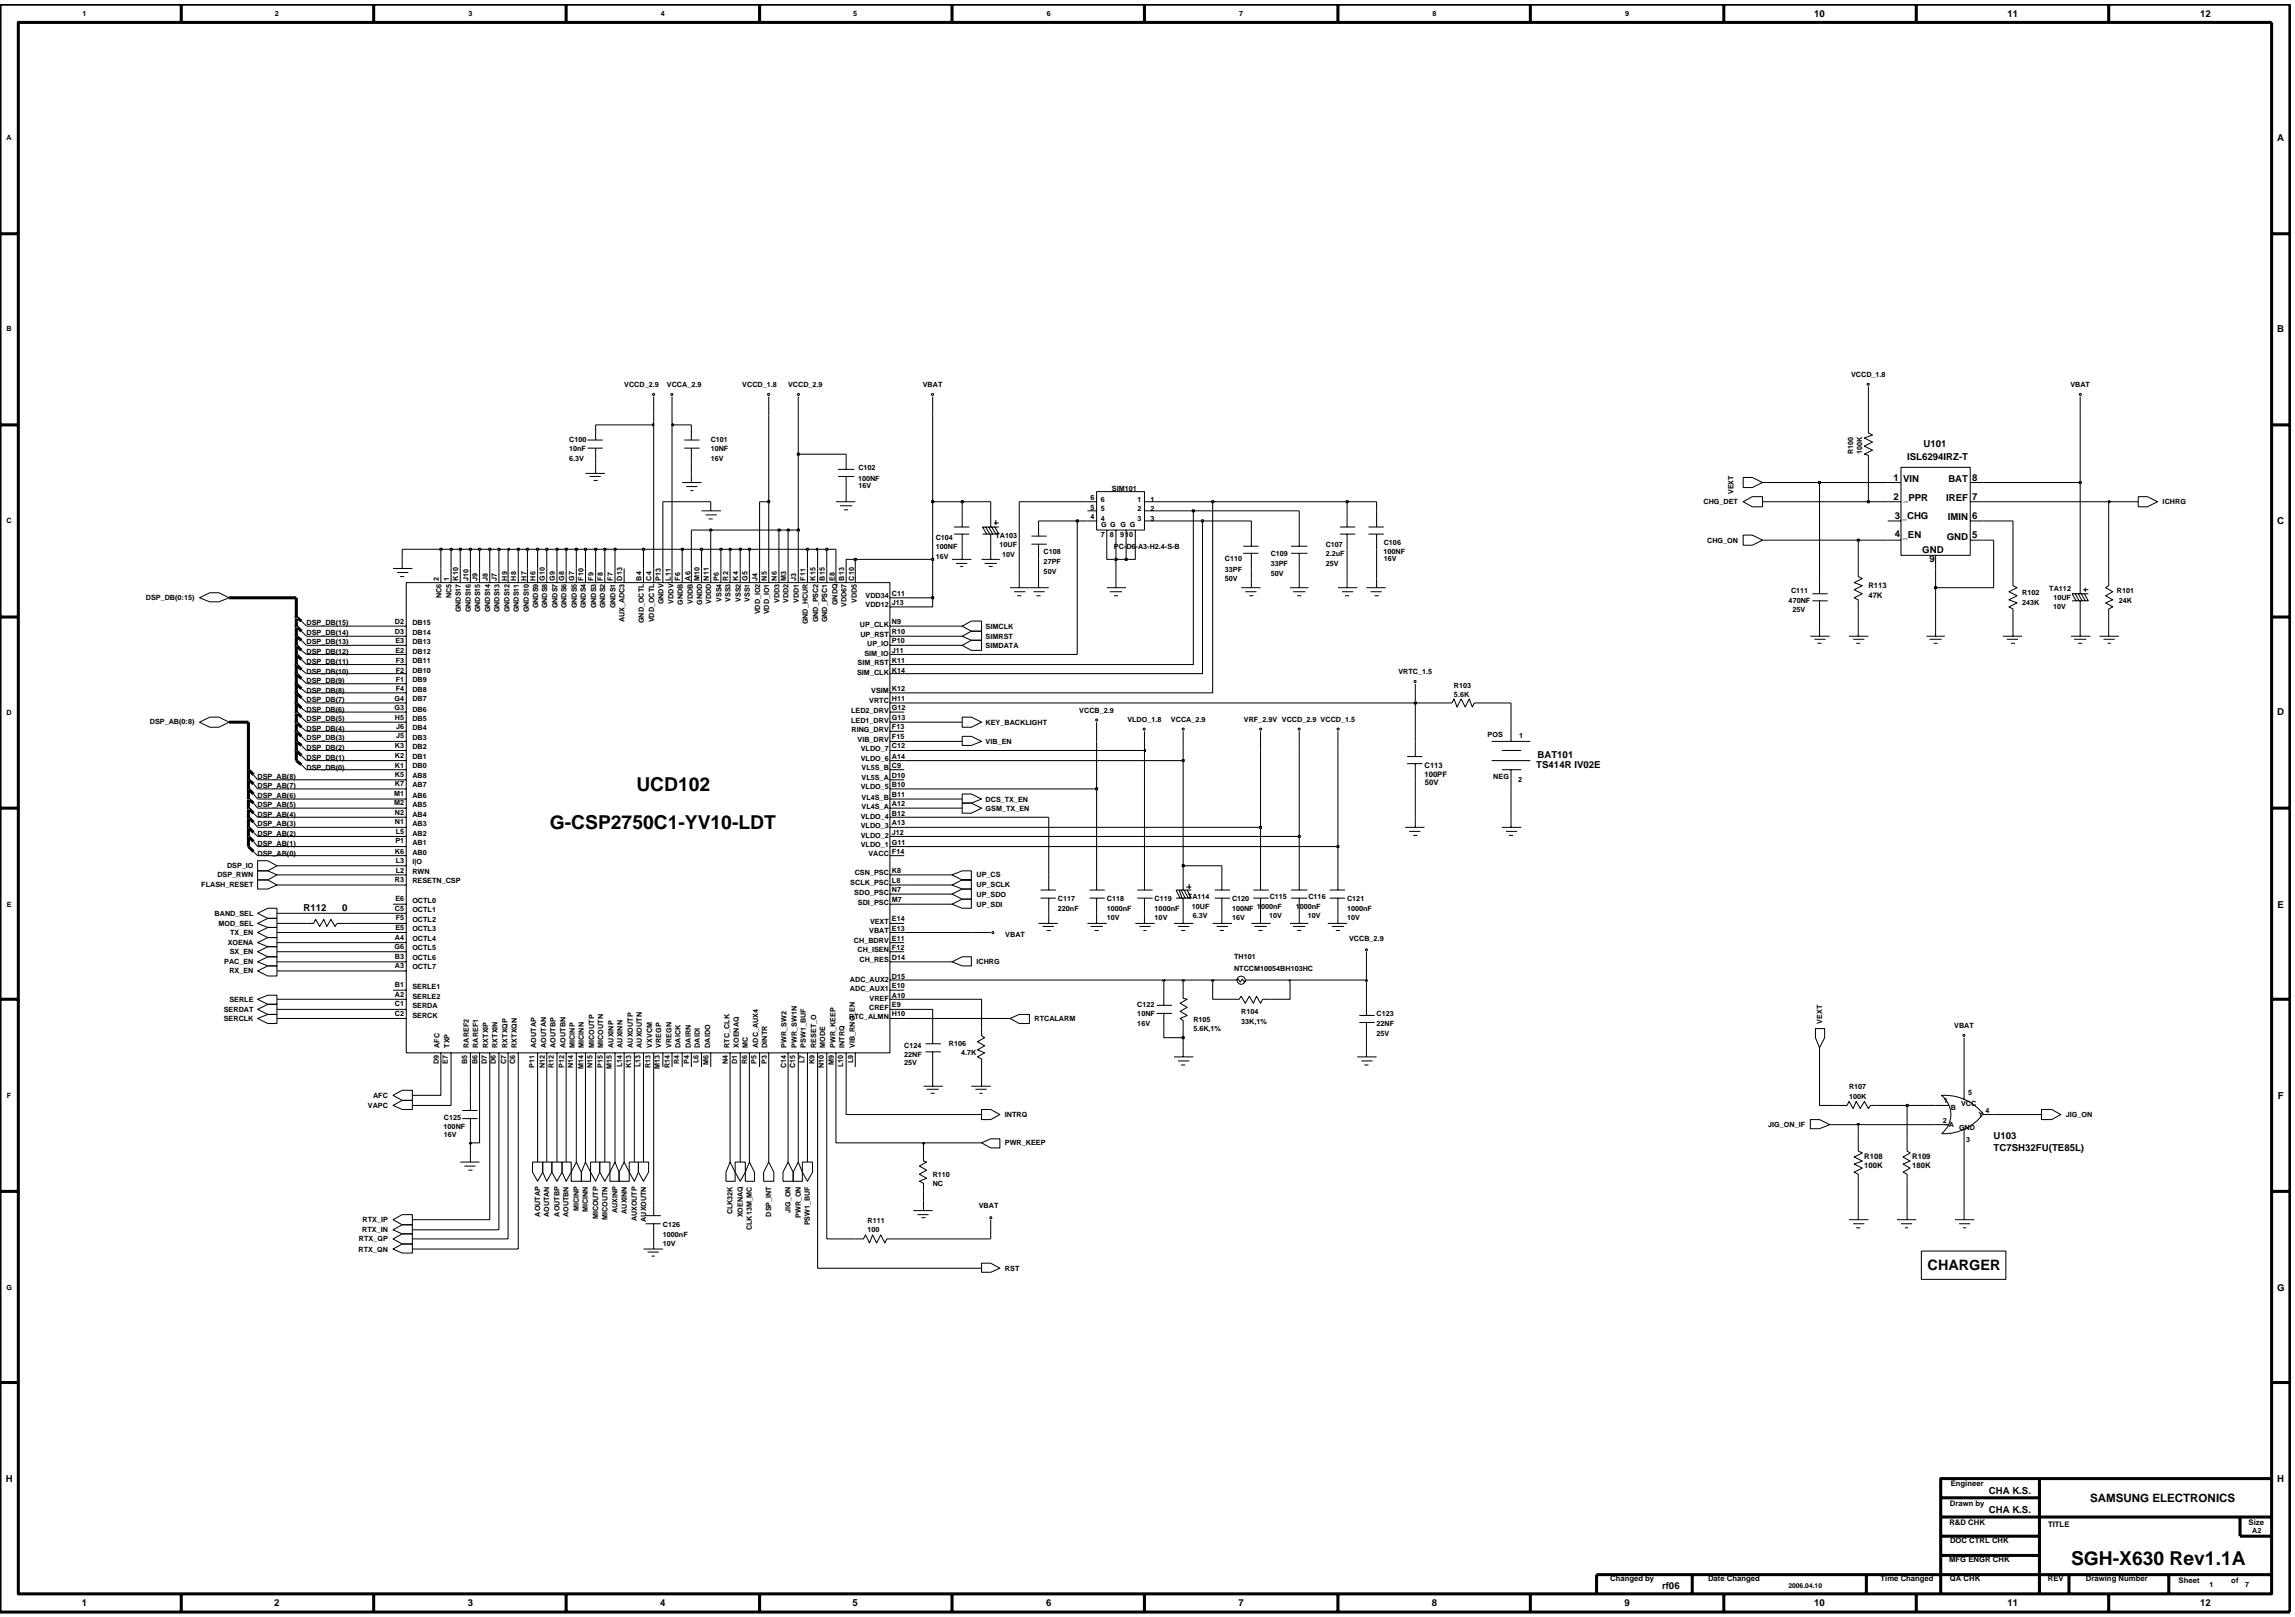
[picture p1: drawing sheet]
<svg xmlns="http://www.w3.org/2000/svg" width="192mm" height="135mm" viewBox="0 0 192 135" stroke-linecap="round" stroke-linejoin="round" font-family="sans-serif">
<defs><g id="words">
<g font-size="1.6">
<text x="46" y="69.3">G-CSP2750C1-YV10-LDT</text>
<text x="53.2" y="66.1">UCD102</text>
<text x="173.2" y="130.8">SGH-X630 Rev1.1A</text>
</g>
<text font-size="1.2" x="161.2" y="106.2">CHARGER</text>
<text font-size="1" x="174.8" y="125.6">SAMSUNG ELECTRONICS</text>
<g font-size=".8">
<text x="151.7" y="1.4">10</text>
<text x="167.9" y="1.4">11</text>
<text x="184" y="1.4">12</text>
<text x="190.4" y="11.8">A</text>
<text x="190.4" y="27.8">B</text>
<text x="158.3" y="40.2">1</text>
<text x="158.3" y="41.8">2</text>
<text x="159.1" y="40.3">VIN</text>
<text x="159.1" y="41.9">_PPR</text>
<text x="159.5" y="38.4">ISL6294IRZ-T</text>
<text x="160.8" y="37.4">U101</text>
<text x="162.7" y="41.9">IREF</text>
<text x="162.9" y="40.3">BAT</text>
<text x="164.9" y="40.2">8</text>
<text x="164.9" y="41.8">7</text>
<text x="158.4" y="43.4">3</text>
<text x="158.4" y="44.9">4</text>
<text x="159" y="43.4">_CHG</text>
<text x="159.1" y="45">_EN</text>
<text x="160.7" y="46.2">GND</text>
<text x="161.3" y="47">9</text>
<text x="162.8" y="45.1">GND</text>
<text x="162.9" y="43.5">IMIN</text>
<text x="164.9" y="45">5</text>
<text x="164.9" y="43.4">6</text>
<text x="190.4" y="43.8">C</text>
<text x="190.4" y="59.8">D</text>
<text x="128.5" y="64.2">TS414R IV02E</text>
<text x="128.6" y="63.3">BAT101</text>
<text x="25.4" y="76.2">R112</text>
<text x="28.6" y="76.2">0</text>
<text x="190.4" y="75.9">E</text>
<text x="166.7" y="95.2">U103</text>
<text x="190.5" y="91.9">F</text>
<text x="166.7" y="96.3">TC7SH32FU(TE85L)</text>
<text x="190.4" y="107.9">G</text>
<text x=".5" y="123.9">H</text>
<text x="166.3" y="124.9">CHA K.S.</text>
<text x="190.4" y="123.9">H</text>
<text x="166.3" y="126.5">CHA K.S.</text>
<text x="6.8" y="134.3">1</text>
<text x="22.9" y="134.3">2</text>
<text x="39.1" y="134.3">3</text>
<text x="55.2" y="134.3">4</text>
<text x="71.3" y="134.3">5</text>
<text x="87.5" y="134.3">6</text>
<text x="103.6" y="134.3">7</text>
<text x="119.7" y="134.3">8</text>
<text x="135.8" y="134.3">9</text>
<text x="139" y="132.9">rf06</text>
<text x="151.7" y="134.3">10</text>
<text x="167.9" y="134.3">11</text>
<text x="184" y="134.3">12</text>
</g>
<g font-size=".6">
<text x="6.9" y="1.3">1</text>
<text x="23" y="1.3">2</text>
<text x="39.2" y="1.3">3</text>
<text x="55.3" y="1.3">4</text>
<text x="71.3" y="1.3">5</text>
<text x="87.5" y="1.3">6</text>
<text x="103.6" y="1.3">7</text>
<text x="119.8" y="1.3">8</text>
<text x="135.9" y="1.3">9</text>
<text x=".5" y="11.7">A</text>
<text x=".5" y="27.7">B</text>
<text x="52.2" y="32.4">VCCD_2.9</text>
<text x="55.8" y="32.4">VCCA_2.9</text>
<text x="62.1" y="32.4">VCCD_1.8</text>
<text x="65.9" y="32.4">VCCD_2.9</text>
<text x="77.2" y="32.4">VBAT</text>
<text x="154.8" y="31.5">VCCD_1.8</text>
<text x="173.1" y="32.4">VBAT</text>
<text x="47.6" y="38.6">6.3V</text>
<text x="47.6" y="37">C100</text>
<text x="47.6" y="37.7">10nF</text>
<text x="59.4" y="37">C101</text>
<text x="59.4" y="37.7">10NF</text>
<text x="59.4" y="38.6">16V</text>
<text x="71.7" y="40.2">100NF</text>
<text x="71.8" y="40.8">16V</text>
<text x="71.8" y="39.3">C102</text>
<text x="91.2" y="41.8">6</text>
<text x="92" y="42">6</text>
<text x="93" y="41">SIM101</text>
<text x="95.1" y="42">1</text>
<text x="96.2" y="42">1</text>
<text x="144.9" y="41.3" transform="rotate(-90 144.9 41.3)">VEXT</text>
<text x="154.9" y="38" transform="rotate(-90 154.9 38)">R100</text>
<text x="155.7" y="38" transform="rotate(-90 155.7 38)">100K</text>
<text x=".5" y="43.8">C</text>
<text x="78.2" y="45.2">C104</text>
<text x="78.2" y="45.9">100NF</text>
<text x="78.2" y="46.8">16V</text>
<text x="83.2" y="45">TA103</text>
<text x="83.6" y="45.8">10UF</text>
<text x="83.8" y="46.6">10V</text>
<text x="87.3" y="48">50V</text>
<text x="87.3" y="47.2">27PF</text>
<text x="87.3" y="46.3">C108</text>
<text x="91.2" y="43.4">4</text>
<text x="91.2" y="42.6">5</text>
<text x="92" y="43.6">4</text>
<text x="92" y="42.7">5</text>
<text x="92" y="44.9">7</text>
<text x="92.1" y="44.1">G G G G</text>
<text x="92.8" y="44.9">8</text>
<text x="93.1" y="45.9">PC-D6-A3-H2.4-S-B</text>
<text x="93.7" y="44.9">910</text>
<text x="95.1" y="42.7">2</text>
<text x="95.1" y="43.6">3</text>
<text x="96.2" y="42.7">2</text>
<text x="96.2" y="43.6">3</text>
<text x="102.4" y="47.8">33PF</text>
<text x="102.4" y="46.9">C110</text>
<text x="106.2" y="47.4">33PF</text>
<text x="106.2" y="46.5">C109</text>
<text x="110.8" y="46.5">2.2uF</text>
<text x="110.8" y="47.4">25V</text>
<text x="110.8" y="45.8">C107</text>
<text x="115.7" y="46.3">100NF</text>
<text x="115.7" y="46.9">16V</text>
<text x="115.7" y="45.6">C106</text>
<text x="142.4" y="42.2">CHG_DET</text>
<text x="142.7" y="45.4">CHG_ON</text>
<text x="180.8" y="42.2">ICHRG</text>
<text x="12.2" y="50.2">DSP_DB(0:15)</text>
<text x="25.6" y="52.3">DSP_DB(15)</text>
<text x="25.6" y="53.1">DSP_DB(14)</text>
<text x="25.6" y="53.9">DSP_DB(13)</text>
<text x="33" y="53">D3</text>
<text x="33" y="52.2">D2</text>
<text x="33.1" y="53.8">E3</text>
<text x="34.5" y="53.8">DB13</text>
<text x="34.5" y="53.1">DB14</text>
<text x="34.5" y="52.2">DB15</text>
<text x="36.7" y="48.5" transform="rotate(-90 36.7 48.5)">2</text>
<text x="36.9" y="50" transform="rotate(-90 36.9 50)">NC6</text>
<text x="37.5" y="48.5" transform="rotate(-90 37.5 48.5)">1</text>
<text x="37.8" y="50" transform="rotate(-90 37.8 50)">NC5</text>
<text x="38.3" y="48.5" transform="rotate(-90 38.3 48.5)">K10</text>
<text x="38.5" y="51.2" transform="rotate(-90 38.5 51.2)">GNDS17</text>
<text x="39.2" y="48.5" transform="rotate(-90 39.2 48.5)">J10</text>
<text x="39.4" y="51.2" transform="rotate(-90 39.4 51.2)">GNDS16</text>
<text x="39.9" y="48.5" transform="rotate(-90 39.9 48.5)">J9</text>
<text x="40.1" y="51.2" transform="rotate(-90 40.1 51.2)">GNDS15</text>
<text x="40.8" y="48.5" transform="rotate(-90 40.8 48.5)">J8</text>
<text x="41" y="51.2" transform="rotate(-90 41 51.2)">GNDS14</text>
<text x="41.5" y="48.5" transform="rotate(-90 41.5 48.5)">J7</text>
<text x="41.8" y="51.2" transform="rotate(-90 41.8 51.2)">GNDS13</text>
<text x="42.4" y="48.5" transform="rotate(-90 42.4 48.5)">H9</text>
<text x="42.6" y="51.2" transform="rotate(-90 42.6 51.2)">GNDS12</text>
<text x="43.2" y="48.5" transform="rotate(-90 43.2 48.5)">H8</text>
<text x="43.4" y="51.2" transform="rotate(-90 43.4 51.2)">GNDS11</text>
<text x="44" y="48.5" transform="rotate(-90 44 48.5)">H7</text>
<text x="44.2" y="51.2" transform="rotate(-90 44.2 51.2)">GNDS10</text>
<text x="44.8" y="48.5" transform="rotate(-90 44.8 48.5)">H6</text>
<text x="45" y="50.9" transform="rotate(-90 45 50.9)">GNDS9</text>
<text x="45.5" y="48.5" transform="rotate(-90 45.5 48.5)">G10</text>
<text x="45.8" y="50.9" transform="rotate(-90 45.8 50.9)">GNDS8</text>
<text x="46.4" y="48.5" transform="rotate(-90 46.4 48.5)">G9</text>
<text x="46.6" y="50.9" transform="rotate(-90 46.6 50.9)">GNDS7</text>
<text x="47.2" y="48.5" transform="rotate(-90 47.2 48.5)">G8</text>
<text x="47.4" y="50.9" transform="rotate(-90 47.4 50.9)">GNDS6</text>
<text x="48" y="48.5" transform="rotate(-90 48 48.5)">G7</text>
<text x="48.2" y="50.9" transform="rotate(-90 48.2 50.9)">GNDS5</text>
<text x="48.8" y="48.5" transform="rotate(-90 48.8 48.5)">F10</text>
<text x="49" y="50.9" transform="rotate(-90 49 50.9)">GNDS4</text>
<text x="49.6" y="48.5" transform="rotate(-90 49.6 48.5)">F9</text>
<text x="49.8" y="50.9" transform="rotate(-90 49.8 50.9)">GNDS3</text>
<text x="50.4" y="48.5" transform="rotate(-90 50.4 48.5)">F8</text>
<text x="50.6" y="50.9" transform="rotate(-90 50.6 50.9)">GNDS2</text>
<text x="51.3" y="48.5" transform="rotate(-90 51.3 48.5)">F7</text>
<text x="51.5" y="50.9" transform="rotate(-90 51.5 50.9)">GNDS1</text>
<text x="52" y="48.5" transform="rotate(-90 52 48.5)">D13</text>
<text x="52.2" y="52" transform="rotate(-90 52.2 52)">AUX_ADC3</text>
<text x="53.6" y="48.5" transform="rotate(-90 53.6 48.5)">B4</text>
<text x="53.8" y="52.1" transform="rotate(-90 53.8 52.1)">GND_OCTL</text>
<text x="54.5" y="48.5" transform="rotate(-90 54.5 48.5)">C4</text>
<text x="54.7" y="52" transform="rotate(-90 54.7 52)">VDD_OCTL</text>
<text x="55.3" y="48.5" transform="rotate(-90 55.3 48.5)">P13</text>
<text x="55.5" y="50.5" transform="rotate(-90 55.5 50.5)">GNDV</text>
<text x="56.1" y="48.5" transform="rotate(-90 56.1 48.5)">L11</text>
<text x="56.3" y="50.5" transform="rotate(-90 56.3 50.5)">VDDV</text>
<text x="56.9" y="48.5" transform="rotate(-90 56.9 48.5)">F6</text>
<text x="57.1" y="50.6" transform="rotate(-90 57.1 50.6)">GNDB</text>
<text x="57.7" y="48.5" transform="rotate(-90 57.7 48.5)">A6</text>
<text x="57.9" y="50.5" transform="rotate(-90 57.9 50.5)">VDDB</text>
<text x="58.5" y="48.5" transform="rotate(-90 58.5 48.5)">M10</text>
<text x="58.7" y="50.6" transform="rotate(-90 58.7 50.6)">GNDD</text>
<text x="59.3" y="48.5" transform="rotate(-90 59.3 48.5)">N11</text>
<text x="59.5" y="50.5" transform="rotate(-90 59.5 50.5)">VDDD</text>
<text x="60.1" y="48.5" transform="rotate(-90 60.1 48.5)">P6</text>
<text x="60.3" y="50.3" transform="rotate(-90 60.3 50.3)">VSS4</text>
<text x="60.9" y="48.5" transform="rotate(-90 60.9 48.5)">R2</text>
<text x="61.1" y="50.3" transform="rotate(-90 61.1 50.3)">VSS3</text>
<text x="61.7" y="48.5" transform="rotate(-90 61.7 48.5)">K4</text>
<text x="61.9" y="50.3" transform="rotate(-90 61.9 50.3)">VSS2</text>
<text x="62.5" y="48.5" transform="rotate(-90 62.5 48.5)">G5</text>
<text x="62.7" y="50.3" transform="rotate(-90 62.7 50.3)">VSS1</text>
<text x="63.3" y="48.5" transform="rotate(-90 63.3 48.5)">J4</text>
<text x="63.6" y="51.4" transform="rotate(-90 63.6 51.4)">VDD_IO2</text>
<text x="64.1" y="48.5" transform="rotate(-90 64.1 48.5)">N5</text>
<text x="64.3" y="51.4" transform="rotate(-90 64.3 51.4)">VDD_IO1</text>
<text x="65" y="48.5" transform="rotate(-90 65 48.5)">N6</text>
<text x="65.2" y="50.4" transform="rotate(-90 65.2 50.4)">VDD3</text>
<text x="65.7" y="48.5" transform="rotate(-90 65.7 48.5)">M3</text>
<text x="65.9" y="50.4" transform="rotate(-90 65.9 50.4)">VDD2</text>
<text x="66.6" y="48.5" transform="rotate(-90 66.6 48.5)">J3</text>
<text x="66.8" y="50.4" transform="rotate(-90 66.8 50.4)">VDD1</text>
<text x="67.3" y="48.5" transform="rotate(-90 67.3 48.5)">F11</text>
<text x="67.6" y="52.2" transform="rotate(-90 67.6 52.2)">GND_HCUR</text>
<text x="68.2" y="48.5" transform="rotate(-90 68.2 48.5)">K15</text>
<text x="68.4" y="52" transform="rotate(-90 68.4 52)">GND_PSC2</text>
<text x="69" y="48.5" transform="rotate(-90 69 48.5)">B15</text>
<text x="69.2" y="52" transform="rotate(-90 69.2 52)">GND_PSC1</text>
<text x="69.8" y="48.5" transform="rotate(-90 69.8 48.5)">E8</text>
<text x="70" y="50.6" transform="rotate(-90 70 50.6)">GNDQ</text>
<text x="70.6" y="48.5" transform="rotate(-90 70.6 48.5)">B13</text>
<text x="70.8" y="50.7" transform="rotate(-90 70.8 50.7)">VDD67</text>
<text x="71.4" y="48.5" transform="rotate(-90 71.4 48.5)">C10</text>
<text x="71.6" y="50.4" transform="rotate(-90 71.6 50.4)">VDD5</text>
<text x="71.9" y="52.4">UP_CLK</text>
<text x="71.9" y="53.2">UP_RST</text>
<text x="72.4" y="50">VDD34</text>
<text x="72.4" y="50.8">VDD12</text>
<text x="72.5" y="54">UP_IO</text>
<text x="74.6" y="52.2">N9</text>
<text x="74.6" y="53.8">P10</text>
<text x="74.6" y="53">R10</text>
<text x="74.6" y="49.8">C11</text>
<text x="74.6" y="50.6">J13</text>
<text x="82.4" y="52.6">SIMCLK</text>
<text x="82.4" y="53.4">SIMRST</text>
<text x="102.4" y="48.5">50V</text>
<text x="106.2" y="48.1">50V</text>
<text x="149.6" y="50.4">470NF</text>
<text x="149.8" y="49.6">C111</text>
<text x="149.9" y="51.2">25V</text>
<text x="156.2" y="49.1">R113</text>
<text x="156.2" y="50">47K</text>
<text x="169.1" y="49.7">R102</text>
<text x="169.1" y="50.6">243K</text>
<text x="171.4" y="49.4">TA112</text>
<text x="171.7" y="50.9">10V</text>
<text x="171.7" y="50.2">10UF</text>
<text x="177" y="49.6">R101</text>
<text x="177.2" y="50.4">24K</text>
<text x=".5" y="59.7">D</text>
<text x="25.6" y="55.5">DSP_DB(11)</text>
<text x="25.6" y="56.3">DSP_DB(10)</text>
<text x="25.6" y="54.7">DSP_DB(12)</text>
<text x="25.6" y="57.1">DSP_DB(9)</text>
<text x="25.6" y="57.9">DSP_DB(8)</text>
<text x="25.6" y="58.7">DSP_DB(7)</text>
<text x="25.6" y="59.5">DSP_DB(6)</text>
<text x="33" y="59.4">G3</text>
<text x="33" y="58.6">G4</text>
<text x="33.1" y="54.6">E2</text>
<text x="33.1" y="57.8">F4</text>
<text x="33.1" y="57">F1</text>
<text x="33.1" y="56.2">F2</text>
<text x="33.1" y="55.4">F3</text>
<text x="34.5" y="58.6">DB7</text>
<text x="34.5" y="57.9">DB8</text>
<text x="34.5" y="57">DB9</text>
<text x="34.5" y="56.3">DB10</text>
<text x="34.5" y="55.4">DB11</text>
<text x="34.5" y="54.7">DB12</text>
<text x="34.5" y="59.5">DB6</text>
<text x="71.2" y="59.6">LED2_DRV</text>
<text x="71.7" y="56.4">SIM_CLK</text>
<text x="71.7" y="55.6">SIM_RST</text>
<text x="72.3" y="54.8">SIM_IO</text>
<text x="72.7" y="58.8">VRTC</text>
<text x="72.8" y="58">VSIM</text>
<text x="74.6" y="58.6">H11</text>
<text x="74.6" y="57.8">K12</text>
<text x="74.6" y="55.4">K11</text>
<text x="74.6" y="59.4">G12</text>
<text x="74.6" y="56.2">K14</text>
<text x="74.6" y="54.6">J11</text>
<text x="82.4" y="54.2">SIMDATA</text>
<text x="90.2" y="59.6">VCCB_2.9</text>
<text x="116.9" y="56.4">VRTC_1.5</text>
<text x="121.6" y="58.3">5.6K</text>
<text x="121.6" y="57.5">R103</text>
<text x="12.5" y="60.6">DSP_AB(0:8)</text>
<text x="21.5" y="65.1">DSP_AB(8)</text>
<text x="21.5" y="65.9">DSP_AB(7)</text>
<text x="25.6" y="62.7">DSP_DB(2)</text>
<text x="25.6" y="63.5">DSP_DB(1)</text>
<text x="25.6" y="64.4">DSP_DB(0)</text>
<text x="25.6" y="60.3">DSP_DB(5)</text>
<text x="25.6" y="61.1">DSP_DB(4)</text>
<text x="25.6" y="61.9">DSP_DB(3)</text>
<text x="33" y="65.7">K7</text>
<text x="33" y="64.9">K5</text>
<text x="33" y="62.6">K3</text>
<text x="33" y="60.2">H5</text>
<text x="33" y="64.2">K1</text>
<text x="33" y="63.3">K2</text>
<text x="33.1" y="61.7">J5</text>
<text x="33.1" y="61">J6</text>
<text x="34.5" y="65.8">AB7</text>
<text x="34.5" y="65.1">AB8</text>
<text x="34.5" y="63.5">DB1</text>
<text x="34.5" y="62.6">DB2</text>
<text x="34.5" y="61.9">DB3</text>
<text x="34.5" y="61">DB4</text>
<text x="34.5" y="60.3">DB5</text>
<text x="34.5" y="64.2">DB0</text>
<text x="71.2" y="60.4">LED1_DRV</text>
<text x="71.2" y="61.2">RING_DRV</text>
<text x="71.7" y="62">VIB_DRV</text>
<text x="72" y="63.6">VLDO_6</text>
<text x="72" y="62.8">VLDO_7</text>
<text x="72" y="65.2">VL5S_A</text>
<text x="72" y="64.4">VL5S_B</text>
<text x="74.6" y="63.4">A14</text>
<text x="74.6" y="62.6">C12</text>
<text x="74.6" y="61.8">F15</text>
<text x="74.6" y="65">D10</text>
<text x="74.6" y="64.2">C9</text>
<text x="74.6" y="65.8">B10</text>
<text x="74.6" y="60.2">G13</text>
<text x="74.6" y="61">F13</text>
<text x="82.4" y="62.2">VIB_EN</text>
<text x="82.4" y="60.6">KEY_BACKLIGHT</text>
<text x="94.3" y="60.3">VLDO_1.8</text>
<text x="97.9" y="60.3">VCCA_2.9</text>
<text x="104" y="60.3">VRF_2.9V VCCD_2.9 VCCD_1.5</text>
<text x="119.1" y="64.2">C113</text>
<text x="119.1" y="64.9">100PF</text>
<text x="119.1" y="65.7">50V</text>
<text x="124.4" y="61.6">POS</text>
<text x="124.9" y="65.2">NEG</text>
<text x="126.9" y="65.4">2</text>
<text x="127" y="61.7">1</text>
<text x="21.5" y="66.7">DSP_AB(6)</text>
<text x="21.5" y="67.5">DSP_AB(5)</text>
<text x="21.5" y="68.3">DSP_AB(4)</text>
<text x="21.5" y="71.5">DSP_AB(0)</text>
<text x="21.5" y="69.1">DSP_AB(3)</text>
<text x="21.5" y="69.9">DSP_AB(2)</text>
<text x="21.5" y="70.7">DSP_AB(1)</text>
<text x="33" y="67.3">M2</text>
<text x="33" y="66.6">M1</text>
<text x="33" y="71.4">K6</text>
<text x="33" y="68.9">N1</text>
<text x="33" y="68.2">N2</text>
<text x="33.1" y="70.5">P1</text>
<text x="33.1" y="69.8">L5</text>
<text x="34.5" y="70.7">AB1</text>
<text x="34.5" y="69.9">AB2</text>
<text x="34.5" y="69">AB3</text>
<text x="34.5" y="68.3">AB4</text>
<text x="34.5" y="67.4">AB5</text>
<text x="34.5" y="66.7">AB6</text>
<text x="34.5" y="71.5">AB0</text>
<text x="72" y="70.8">VLDO_1</text>
<text x="72" y="70.1">VLDO_2</text>
<text x="72" y="69.2">VLDO_3</text>
<text x="72" y="68.5">VLDO_4</text>
<text x="72" y="66">VLDO_5</text>
<text x="72" y="67.6">VL4S_A</text>
<text x="72" y="66.8">VL4S_B</text>
<text x="72.6" y="71.6">VACC</text>
<text x="74.6" y="71.4">F14</text>
<text x="74.6" y="67.4">A12</text>
<text x="74.6" y="66.6">B11</text>
<text x="74.6" y="70.6">G11</text>
<text x="74.6" y="69.9">J12</text>
<text x="74.6" y="69">A13</text>
<text x="74.6" y="68.2">B12</text>
<text x="82.4" y="67.8">GSM_TX_EN</text>
<text x="82.4" y="67">DCS_TX_EN</text>
<text x=".6" y="75.8">E</text>
<text x="16.8" y="74.2">FLASH_RESET</text>
<text x="17.9" y="76.6">BAND_SEL</text>
<text x="18.2" y="73.4">DSP_RWN</text>
<text x="18.3" y="77.4">MOD_SEL</text>
<text x="19" y="72.6">DSP_IO</text>
<text x="33" y="73.7">R3</text>
<text x="33" y="76.2">C5</text>
<text x="33.1" y="77.8">E5</text>
<text x="33.1" y="75.3">E6</text>
<text x="33.1" y="77">F5</text>
<text x="33.1" y="72.1">L3</text>
<text x="33.1" y="73">L2</text>
<text x="34.5" y="73.9">RESETN_CSP</text>
<text x="34.5" y="76.2">OCTL1</text>
<text x="34.5" y="77.1">OCTL2</text>
<text x="34.5" y="77.8">OCTL3</text>
<text x="34.5" y="72.3">I|O</text>
<text x="34.5" y="73.1">RWN</text>
<text x="34.5" y="75.5">OCTL0</text>
<text x="71.1" y="74">SCLK_PSC</text>
<text x="71.4" y="74.8">SDO_PSC</text>
<text x="71.5" y="73.2">CSN_PSC</text>
<text x="71.7" y="75.6">SDI_PSC</text>
<text x="72.7" y="77.2">VEXT</text>
<text x="74.6" y="73.8">L8</text>
<text x="74.6" y="75.4">M7</text>
<text x="74.6" y="74.6">N7</text>
<text x="74.6" y="77.8">E13</text>
<text x="74.6" y="77">E14</text>
<text x="74.6" y="73">K8</text>
<text x="81.6" y="75.8">UP_SDI</text>
<text x="81.6" y="75">UP_SDO</text>
<text x="81.6" y="74.2">UP_SCLK</text>
<text x="81.6" y="73.4">UP_CS</text>
<text x="88.5" y="76.2">220nF</text>
<text x="88.5" y="75.3">C117</text>
<text x="92.5" y="75.3">C118</text>
<text x="92.5" y="76.2">1000nF</text>
<text x="92.5" y="77">10V</text>
<text x="96.5" y="77">10V</text>
<text x="96.5" y="76.2">1000nF</text>
<text x="96.5" y="75.3">C119</text>
<text x="99.3" y="75.2">TA114</text>
<text x="99.7" y="76">10UF</text>
<text x="99.7" y="76.8">6.3V</text>
<text x="103" y="77">16V</text>
<text x="103" y="75.3">C120</text>
<text x="103" y="76.2">100NF</text>
<text x="105.1" y="76">1000nF</text>
<text x="106.1" y="76.8">10V</text>
<text x="106.2" y="75.2">C115</text>
<text x="108.3" y="76">1000nF</text>
<text x="109.3" y="76.8">10V</text>
<text x="109.4" y="75.2">C116</text>
<text x="112.6" y="76.2">1000nF</text>
<text x="112.6" y="75.3">C121</text>
<text x="112.6" y="77">10V</text>
<text x="18.7" y="80.6">PAC_EN</text>
<text x="19" y="79">XOENA</text>
<text x="19.2" y="83.8">SERLE</text>
<text x="19.2" y="81.4">RX_EN</text>
<text x="19.2" y="79.8">SX_EN</text>
<text x="19.2" y="78.2">TX_EN</text>
<text x="33" y="79.3">G6</text>
<text x="33" y="82.5">B1</text>
<text x="33" y="83.4">A2</text>
<text x="33" y="78.6">A4</text>
<text x="33" y="80.2">B3</text>
<text x="33" y="80.9">A3</text>
<text x="34.5" y="82.7">SERLE1</text>
<text x="34.5" y="83.5">SERLE2</text>
<text x="34.5" y="78.7">OCTL4</text>
<text x="34.5" y="79.4">OCTL5</text>
<text x="34.5" y="80.3">OCTL6</text>
<text x="34.5" y="81.1">OCTL7</text>
<text x="71.1" y="82.8">ADC_AUX1</text>
<text x="71.1" y="82.1">ADC_AUX2</text>
<text x="71.4" y="78.9">CH_BDRV</text>
<text x="71.7" y="79.6">CH_ISEN</text>
<text x="71.9" y="80.5">CH_RES</text>
<text x="72.7" y="78">VBAT</text>
<text x="72.7" y="83.7">VREF</text>
<text x="74.6" y="83.5">A10</text>
<text x="74.6" y="78.6">E11</text>
<text x="74.6" y="79.4">F12</text>
<text x="74.6" y="80.3">D14</text>
<text x="74.6" y="82.6">E10</text>
<text x="74.6" y="81.9">D15</text>
<text x="81.6" y="80.6">ICHRG</text>
<text x="84.1" y="78.3">VBAT</text>
<text x="103.2" y="81.2">NTCCM10054BH103HC</text>
<text x="103.2" y="80.2">TH101</text>
<text x="112.8" y="78.7">VCCB_2.9</text>
<text x="18.7" y="85.4">SERCLK</text>
<text x="18.7" y="84.6">SERDAT</text>
<text x="33" y="85">C2</text>
<text x="33" y="84.1">C1</text>
<text x="34.5" y="85.1">SERCK</text>
<text x="34.5" y="84.3">SERDA</text>
<text x="36.7" y="89" transform="rotate(-90 36.7 89)">D9</text>
<text x="36.7" y="87.6" transform="rotate(-90 36.7 87.6)">AFC</text>
<text x="37.5" y="88.9" transform="rotate(-90 37.5 88.9)">E7</text>
<text x="37.6" y="87.6" transform="rotate(-90 37.6 87.6)">TXP</text>
<text x="39.1" y="89" transform="rotate(-90 39.1 89)">B5</text>
<text x="39.2" y="87.6" transform="rotate(-90 39.2 87.6)">RAREF2</text>
<text x="39.9" y="89" transform="rotate(-90 39.9 89)">B6</text>
<text x="40" y="87.6" transform="rotate(-90 40 87.6)">RAREF1</text>
<text x="40.7" y="89" transform="rotate(-90 40.7 89)">D7</text>
<text x="40.8" y="87.6" transform="rotate(-90 40.8 87.6)">RXTXIP</text>
<text x="41.5" y="89" transform="rotate(-90 41.5 89)">D6</text>
<text x="41.6" y="87.6" transform="rotate(-90 41.6 87.6)">RXTXIN</text>
<text x="42.3" y="89" transform="rotate(-90 42.3 89)">C7</text>
<text x="42.4" y="87.6" transform="rotate(-90 42.4 87.6)">RXTXQP</text>
<text x="43.1" y="89" transform="rotate(-90 43.1 89)">C6</text>
<text x="43.2" y="87.6" transform="rotate(-90 43.2 87.6)">RXTXQN</text>
<text x="44.7" y="89.3" transform="rotate(-90 44.7 89.3)">P11</text>
<text x="44.8" y="87.6" transform="rotate(-90 44.8 87.6)">AOUTAP</text>
<text x="45.5" y="89.3" transform="rotate(-90 45.5 89.3)">N12</text>
<text x="45.7" y="87.6" transform="rotate(-90 45.7 87.6)">AOUTAN</text>
<text x="46.3" y="89.3" transform="rotate(-90 46.3 89.3)">R12</text>
<text x="46.4" y="87.6" transform="rotate(-90 46.4 87.6)">AOUTBP</text>
<text x="47.2" y="89.3" transform="rotate(-90 47.2 89.3)">P12</text>
<text x="47.3" y="87.6" transform="rotate(-90 47.3 87.6)">AOUTBN</text>
<text x="47.9" y="89.3" transform="rotate(-90 47.9 89.3)">N14</text>
<text x="48.1" y="87.6" transform="rotate(-90 48.1 87.6)">MICINP</text>
<text x="48.8" y="89.4" transform="rotate(-90 48.8 89.4)">M14</text>
<text x="48.8" y="87.6" transform="rotate(-90 48.8 87.6)">MICINN</text>
<text x="49.5" y="89.3" transform="rotate(-90 49.5 89.3)">N15</text>
<text x="49.7" y="87.6" transform="rotate(-90 49.7 87.6)">MICOUTP</text>
<text x="50.4" y="89.3" transform="rotate(-90 50.4 89.3)">P15</text>
<text x="50.4" y="87.6" transform="rotate(-90 50.4 87.6)">MICOUTN</text>
<text x="51.2" y="89.4" transform="rotate(-90 51.2 89.4)">M15</text>
<text x="51.3" y="87.6" transform="rotate(-90 51.3 87.6)">AUXINP</text>
<text x="52" y="89.2" transform="rotate(-90 52 89.2)">L14</text>
<text x="52.1" y="87.6" transform="rotate(-90 52.1 87.6)">AUXINN</text>
<text x="52.8" y="89.3" transform="rotate(-90 52.8 89.3)">K13</text>
<text x="52.9" y="87.6" transform="rotate(-90 52.9 87.6)">AUXOUTP</text>
<text x="53.5" y="89.2" transform="rotate(-90 53.5 89.2)">L13</text>
<text x="53.7" y="87.6" transform="rotate(-90 53.7 87.6)">AUXOUTN</text>
<text x="54.4" y="89.3" transform="rotate(-90 54.4 89.3)">R13</text>
<text x="54.5" y="87.6" transform="rotate(-90 54.5 87.6)">VXVCM</text>
<text x="55.2" y="89.4" transform="rotate(-90 55.2 89.4)">M13</text>
<text x="55.3" y="87.6" transform="rotate(-90 55.3 87.6)">VREGP</text>
<text x="56" y="89.3" transform="rotate(-90 56 89.3)">R14</text>
<text x="56.1" y="87.6" transform="rotate(-90 56.1 87.6)">VREGN</text>
<text x="56.8" y="89" transform="rotate(-90 56.8 89)">R4</text>
<text x="56.9" y="87.6" transform="rotate(-90 56.9 87.6)">DAICK</text>
<text x="57.6" y="88.9" transform="rotate(-90 57.6 88.9)">P4</text>
<text x="57.8" y="87.6" transform="rotate(-90 57.8 87.6)">DAIRN</text>
<text x="58.4" y="88.9" transform="rotate(-90 58.4 88.9)">L6</text>
<text x="58.5" y="87.6" transform="rotate(-90 58.5 87.6)">DAIDI</text>
<text x="59.3" y="89" transform="rotate(-90 59.3 89)">M6</text>
<text x="59.4" y="87.6" transform="rotate(-90 59.4 87.6)">DAIDO</text>
<text x="60.9" y="89" transform="rotate(-90 60.9 89)">N4</text>
<text x="61" y="87.6" transform="rotate(-90 61 87.6)">RTC_CLK</text>
<text x="61.6" y="89" transform="rotate(-90 61.6 89)">D1</text>
<text x="61.8" y="87.6" transform="rotate(-90 61.8 87.6)">XOENAQ</text>
<text x="62.5" y="89" transform="rotate(-90 62.5 89)">R6</text>
<text x="62.5" y="87.6" transform="rotate(-90 62.5 87.6)">MC</text>
<text x="63.3" y="88.9" transform="rotate(-90 63.3 88.9)">P5</text>
<text x="63.4" y="87.6" transform="rotate(-90 63.4 87.6)">ADC_AUX4</text>
<text x="64.1" y="88.9" transform="rotate(-90 64.1 88.9)">P3</text>
<text x="64.1" y="87.6" transform="rotate(-90 64.1 87.6)">DINTR</text>
<text x="65.7" y="89.3" transform="rotate(-90 65.7 89.3)">C14</text>
<text x="65.8" y="87.6" transform="rotate(-90 65.8 87.6)">PWR_SW2</text>
<text x="66.5" y="89.3" transform="rotate(-90 66.5 89.3)">C15</text>
<text x="66.6" y="87.6" transform="rotate(-90 66.6 87.6)">PWR_SW1N</text>
<text x="67.3" y="88.9" transform="rotate(-90 67.3 88.9)">L7</text>
<text x="67.4" y="87.6" transform="rotate(-90 67.4 87.6)">PSW1_BUF</text>
<text x="68.1" y="89" transform="rotate(-90 68.1 89)">K9</text>
<text x="68.2" y="87.6" transform="rotate(-90 68.2 87.6)">RESET_O</text>
<text x="68.9" y="89.3" transform="rotate(-90 68.9 89.3)">N10</text>
<text x="69" y="87.6" transform="rotate(-90 69 87.6)">MODE</text>
<text x="69.7" y="89" transform="rotate(-90 69.7 89)">M9</text>
<text x="69.9" y="87.6" transform="rotate(-90 69.9 87.6)">PWR_KEEP</text>
<text x="70.5" y="89.2" transform="rotate(-90 70.5 89.2)">L10</text>
<text x="70.6" y="87.6" transform="rotate(-90 70.6 87.6)">INTRQ</text>
<text x="71" y="85.2">RTC_ALMN</text>
<text x="71.3" y="88.9" transform="rotate(-90 71.3 88.9)">L9</text>
<text x="71.5" y="87.6" transform="rotate(-90 71.5 87.6)">VIB_RNG_EN</text>
<text x="72.7" y="84.4">CREF</text>
<text x="74.6" y="85">H10</text>
<text x="74.6" y="84.2">E9</text>
<text x="75.6" y="89">25V</text>
<text x="75.6" y="87.6">C124</text>
<text x="75.6" y="88.4">22NF</text>
<text x="79.3" y="87.4">R106</text>
<text x="80.4" y="88.2">4.7K</text>
<text x="86.5" y="85.4">RTCALARM</text>
<text x="95.1" y="85.7">16V</text>
<text x="95.1" y="84.2">C122</text>
<text x="95.1" y="85">10NF</text>
<text x="99.8" y="86.2">5.6K,1%</text>
<text x="99.8" y="85.4">R105</text>
<text x="103.8" y="85.6">33K,1%</text>
<text x="103.8" y="84.8">R104</text>
<text x="115.1" y="85">C123</text>
<text x="115.1" y="85.7">22NF</text>
<text x="115.1" y="86.6">25V</text>
<text x="152.3" y="85.6" transform="rotate(-90 152.3 85.6)">VEXT</text>
<text x="163.4" y="86">VBAT</text>
<text x=".6" y="91.8">F</text>
<text x="30.8" y="92.6">VAPC</text>
<text x="31.2" y="91.8">AFC</text>
<text x="37.1" y="94.4">100NF</text>
<text x="37.1" y="93.6">C125</text>
<text x="37.1" y="95">16V</text>
<text x="84" y="93.4">INTRQ</text>
<text x="84" y="95.8">PWR_KEEP</text>
<text x="147.9" y="94.2">JIG_ON_IF</text>
<text x="154.6" y="91.1">R107</text>
<text x="154.6" y="91.9">100K</text>
<text x="162.4" y="93.9">2</text>
<text x="162.5" y="92.3">1</text>
<text x="163" y="94.2">A</text>
<text x="163.1" y="92.8">B</text>
<text x="163.8" y="94.5">GND</text>
<text x="164" y="92.5">VCC</text>
<text x="164.4" y="95.5">3</text>
<text x="164.6" y="91.6">5</text>
<text x="165.4" y="93.4">Y</text>
<text x="166" y="93">4</text>
<text x="172.7" y="93.4">JIG_ON</text>
<text x="45.2" y="101.7" transform="rotate(-90 45.2 101.7)">AOUTAP</text>
<text x="45.9" y="101.8" transform="rotate(-90 45.9 101.8)">AOUTAN</text>
<text x="46.8" y="101.7" transform="rotate(-90 46.8 101.7)">AOUTBP</text>
<text x="47.5" y="101.8" transform="rotate(-90 47.5 101.8)">AOUTBN</text>
<text x="48.4" y="101.3" transform="rotate(-90 48.4 101.3)">MICINP</text>
<text x="49.2" y="101.3" transform="rotate(-90 49.2 101.3)">MICINN</text>
<text x="50" y="102" transform="rotate(-90 50 102)">MICOUTP</text>
<text x="50.8" y="102" transform="rotate(-90 50.8 102)">MICOUTN</text>
<text x="51.6" y="101.5" transform="rotate(-90 51.6 101.5)">AUXINP</text>
<text x="52.4" y="101.5" transform="rotate(-90 52.4 101.5)">AUXINN</text>
<text x="61.3" y="101.5" transform="rotate(-90 61.3 101.5)">CLK32K</text>
<text x="62.1" y="101.8" transform="rotate(-90 62.1 101.8)">XOENAQ</text>
<text x="64.5" y="101.7" transform="rotate(-90 64.5 101.7)">DSP_INT</text>
<text x="66.1" y="101.4" transform="rotate(-90 66.1 101.4)">JIG_ON</text>
<text x="67" y="101.8" transform="rotate(-90 67 101.8)">PWR_ON</text>
<text x="78" y="98.4">R110</text>
<text x="78" y="99.2">NC</text>
<text x="81.8" y="101">VBAT</text>
<text x="155.9" y="97.7">100K</text>
<text x="155.9" y="96.9">R108</text>
<text x="159.9" y="96.9">R109</text>
<text x="159.9" y="97.7">180K</text>
<text x=".5" y="107.9">G</text>
<text x="30" y="104.6">RTX_QN</text>
<text x="30" y="103.8">RTX_QP</text>
<text x="30.3" y="103">RTX_IN</text>
<text x="30.3" y="102.2">RTX_IP</text>
<text x="53.3" y="102.1" transform="rotate(-90 53.3 102.1)">AUXOUTP</text>
<text x="54" y="102.2" transform="rotate(-90 54 102.2)">AUXOUTN</text>
<text x="55.4" y="103.4">1000nF</text>
<text x="55.4" y="104.2">10V</text>
<text x="55.4" y="102.6">C126</text>
<text x="62.9" y="102.9" transform="rotate(-90 62.9 102.9)">CLK13M_MC</text>
<text x="67.7" y="102.5" transform="rotate(-90 67.7 102.5)">PSW1_BUF</text>
<text x="72.5" y="102.2">R111</text>
<text x="72.5" y="103">100</text>
<text x="84" y="106.2">RST</text>
<text x="163" y="125.9">Drawn by</text>
<text x="163.1" y="124.3">Engineer</text>
<text x="163" y="130.6">MFG ENGR CHK</text>
<text x="163" y="127.5">R&amp;D CHK</text>
<text x="163.1" y="129">DOC CTRL CHK</text>
<text x="171.2" y="127.7">TITLE</text>
<text x="188" y="127.5">Size</text>
<text x="188.3" y="128.2">A2</text>
<text x="134.6" y="132.2">Changed by</text>
<text x="142.8" y="132.2">Date Changed</text>
<text x="149.5" y="132.8">2006.04.10</text>
<text x="157.2" y="132.2">Time Changed</text>
<text x="163" y="132.2">QA CHK</text>
<text x="171.2" y="132.2">REV</text>
<text x="174.4" y="132.2">Drawing Number</text>
<text x="182.2" y="132.4">Sheet</text>
<text x="184.7" y="132.7">1</text>
<text x="186.6" y="132.4">of</text>
<text x="187.7" y="132.7">7</text>
</g>
</g></defs>
<g fill="none" stroke="#000" stroke-width=".08">
<path d="M49 39.6h1.6M49.1 37.5h1.3M49.1 36.8h1.3M49.3 39.8h.9M49.8 35.5v1.3M49.8 37.5v2.1M54.7 33.2v1.6M56.2 33.2v1.6M57.2 37.5h1.3M57.2 36.8h1.3M57.8 35.5v1.3M57.8 37.5v1.2"/>
<path d="M57.8 39.6v.7M64.3 33.2v1.6M66.7 33.2v1.6M70.1 39.8h1.3M70.1 39.2h1.3M70.7 38v1.2M70.7 39.8v2.2M78 33.2v1.6M145.8 39.9h.7l.9 .4-.9 .5h-.7zM156.2 35.5v.7l.4 .2-.7 .2 .7 .4-.7 .3 .7 .3-.7 .4 .3 .1v.6M156.2 32.3v1.6M158.9 39.1h5.8v7.3h-5.8z"/>
<path d="M173.9 33.2v1.6M16.7 50l.8-.4h.8l.9 .4-.9 .3h-.8zM25.2 57.6l.4 .3M25.2 54.4l.4 .3M25.2 51.9l.4 .4M25.2 52.8l.4 .4M25.2 56.7l.4 .5M25.2 53.5l.4 .5M25.2 60l.4 .4M25.2 59.2l.4 .3M25.2 56l.4 .3M25.2 55.1l.4 .5"/>
<path d="M25.2 58.4l.4 .4M32.9 53.2h1.1M32.9 58.8h1.1M32.9 59.5h1.1M32.9 57.9h1.1M32.9 56.3h1.1M32.9 55.6h1.1M32.9 54.7h1.1M32.9 54h1.1M32.9 52.3h1.1M32.9 57.2h1.1M32.9 47.5h1.6"/>
<path d="M33.2 47.9h.9M33.5 48.2h.3M33.6 46.8v.7M34 48.7h40.4v39.3h-40.4zM36.9 47.5v1.2M37.7 47.5v1.2M38.5 47.5v1.2M39.3 47.5v1.2M40.1 47.5v1.2M41 47.5v1.2M41.7 47.5v1.2M42.5 47.5v1.2"/>
<path d="M43.3 47.5v1.2M44.1 47.5v1.2M45 47.5v1.2M45.7 47.5v1.2M46.6 47.5v1.2M47.3 47.5v1.2M48.2 47.5v1.2M49 47.5v1.2M49.6 40.2h.4M49.8 47.5v1.2M50.6 47.5v1.2M51.4 47.5v1.2"/>
<path d="M52.2 47.5v1.2M53.8 47.5v1.2M54.7 47.5v1.2M55.4 47.5v1.2M56.2 47.5v1.2M57 40.3h1.7M57 47.5v1.2M57.4 40.7h.9M57.7 41h.3M57.8 47.5v1.2M58.7 42.7h1.6M58.7 47.5v1.2"/>
<path d="M59 43h.9M59.3 43.4h.3M59.4 42v.7M59.4 47.5v1.2M60.3 47.5v1.2M61 47.5v1.2M61.9 47.5v1.2M62.7 47.5v1.2M63.5 47.5v1.2M64.3 47.5v1.2M65.1 47.5v1.2M65.9 47.5v1.2"/>
<path d="M66.7 47.5v1.2M67.5 47.5v1.2M68.4 47.5v1.2M69.1 47.5v1.2M69.9 42h1.6M69.9 47.5v1.2M70.2 42.3h1.1M70.6 42.6h.3M70.7 47.5v1.2M71.5 47.5v1.2M74.4 53.2h1.2M74.4 58.8h1.2"/>
<path d="M74.4 59.5h1.2M74.4 57.9h1.2M74.4 56.3h1.2M74.4 55.6h1.2M74.4 54.7h1.2M74.4 54h1.2M74.4 52.3h1.2M74.4 50.7h1.2M74.4 50h1.2M79.6 46.8h1.6M79.8 44.7h1.2M79.8 44.1h1.2"/>
<path d="M79.9 47.1h1M80.3 47.4h.2M80.5 52.3l.7-.4h.9v.9h-.9zM80.5 53.2l.7-.4h.9v.7h-.9zM80.5 60h.7l.9 .4-.9 .4h-.7zM80.5 54l.7-.5h.9v.9h-.9zM80.5 42.7v1.4M80.5 44.7v2.1M82.1 46.8h1.5M82.3 47.1h1M82.4 44.1l.4 .6M82.7 47.4h.3"/>
<path d="M82.7 44.1l.3 .6M82.8 42.7v1.4M82.8 44.7v2.1M82.9 44.1l.4 .6M83.1 43.7h.4M83.2 44.1l.3 .6h-1.3M83.3 43.5v.4M83.5 44.1h-1.3l.3 .6M84.5 49.1h3.2M84.8 49.5h.9M85.1 49.8h.3M85.2 48.4v.7"/>
<path d="M86.2 45.5h1.3M86.2 44.8h1.3M86.4 49.5h.9M86.7 49.8h.3M86.8 43.6v1.2M86.8 45.5v1.3M86.8 48.4v.7M90.9 42.7h.8M90.9 43.6h.8M90.9 42h.8M91.7 41.1h4v3.2h-4zM92.5 44.3v.9"/>
<path d="M92.5 49.1h1.7M92.8 49.5h1M93.1 49.8h.4M93.3 44.3v.9M93.3 48.4v.7M94.2 44.3v.9M94.9 44.3v.9M95.7 42.7h.8M95.7 43.6h.8M95.7 42h.8M103.8 49.1h1.6M104 46.3h1.2"/>
<path d="M104 45.7h1.2M104.1 49.5h1M104.5 49.8h.3M104.6 44.3v1.4M104.6 46.3v1.2M104.6 48.4v.7M107.9 49.1h1.5M108 46.3h1.3M108 45.7h1.3M108.1 49.5h1M108.5 49.8h.3M108.6 44.3v1.4"/>
<path d="M108.6 46.3v1.2M108.6 48.4v.7M111.9 49.1h1.6M112 44.7h1.3M112 44.1h1.3M112.2 49.5h.9M112.5 49.8h.3M112.6 42.7v1.4M112.6 44.7v1.2M112.6 48.4v.7M114.3 49.1h1.6M114.4 44.7h1.3"/>
<path d="M114.4 44.1h1.3M114.6 49.5h.9M114.9 49.8h.4M115.1 42.7v1.4M115.1 44.7v1.2M115.1 48.4v.7M118.3 57.2v1.6M120.7 58.8h.7l.2-.4 .2 .7 .4-.7 .3 .7 .4-.7 .2 .7 .2-.3h.7M145.8 42l.7-.5h.9v.9h-.9zM145.8 44.7h.7l.9 .5-.9 .4h-.7zM151.4 53.2h1.6M151.5 50.2h1.3"/>
<path d="M151.5 49.6h1.3M151.7 53.4h.9M152 53.8h.3M152.1 48.4v1.2M152.1 50.2v1.4M152.1 52.3v.9M154.6 53.2h1.6M154.9 53.4h1M155.2 53.8h.3M155.4 47.5v.7l.3 .2-.7 .3 .7 .3-.7 .3 .7 .3-.7 .4 .4 .2v.5M155.4 52.3v.9M157.8 43.6h1.1"/>
<path d="M157.8 42h1.1M157.8 40.3h1.1M157.8 45.2h1.1M161.1 53.2h1.5M161.3 53.4h1.1M161.7 53.8h.3M161.8 46.4v1.1M161.8 52.3v.9M164.7 43.6h1.1M164.7 42h1.1M164.7 40.3h1.1M164.7 45.2h1.1"/>
<path d="M167.5 53.2h1.6M167.8 53.4h.9M168.1 53.8h.4M168.3 48.4v.6l.4 .1-.7 .4 .7 .3-.7 .4 .7 .2-.7 .3 .3 .2v.7M168.3 52.3v.9M173.2 53.2h1.6M173.4 53.4h1M173.5 49.6l.3 .6M173.8 53.8h.3M173.8 49.6l.3 .6M173.9 48.4v1.2M173.9 50.2v1.4"/>
<path d="M173.9 52.3v.9M174 49.6l.4 .6M174.2 49.3h.4M174.3 49.6l.3 .6h-1.3M174.4 49.1v.4M174.6 49.6h-1.3l.3 .6M175.6 53.2h1.6M175.9 53.4h.9M176.2 53.8h.3M176.3 48.4v.6l-.2 .1 .6 .4-.6 .3 .6 .4-.6 .2 .6 .3-.4 .2v.7M176.3 52.3v.9M178.8 41.5h.8l.8 .5-.8 .4h-.8z"/>
<path d="M16.7 60.4l.8-.4h.8l.9 .4-.9 .4h-.8zM21.2 64.8l.3 .4M21.2 66.4l.3 .4M21.2 70.4l.3 .4M21.2 68l.3 .3M21.2 71.2l.3 .3M21.2 69.6l.3 .3M21.2 68.8l.3 .4M21.2 65.5l.3 .5M21.2 67.1l.3 .5M21.5 76.4l.9-.5h.8v.9h-.8zM21.5 72.8h.9l.8 .3-.8 .5h-.9z"/>
<path d="M21.5 77.2l.9-.4h.8v.7h-.8zM21.5 73.6h.9l.8 .4-.8 .3h-.9zM21.5 78l.9-.5h.8v.9h-.8zM21.5 78.8l.9-.4h.8v.8h-.8zM21.5 79.6l.9-.4h.8v.8h-.8zM21.5 72h.9l.8 .4-.8 .4h-.9zM25.2 62.3l.4 .4M25.2 60.8l.4 .3M25.2 61.6l.4 .4M25.2 63.9l.4 .5M25.2 63.2l.4 .4M25.6 77.2h.6l.2-.3 .3 .6 .4-.6 .2 .6 .4-.6 .3 .6 .2-.3h.7"/>
<path d="M32.9 77.2h1.1M32.9 69.2h1.1M32.9 63.6h1.1M32.9 64.4h1.1M32.9 62.7h1.1M32.9 62h1.1M32.9 78h1.1M32.9 75.6h1.1M32.9 73.1h1.1M32.9 74h1.1M32.9 71.5h1.1M32.9 70.8h1.1"/>
<path d="M32.9 69.9h1.1M32.9 68.3h1.1M32.9 67.6h1.1M32.9 66.8h1.1M32.9 66h1.1M32.9 65.2h1.1M32.9 61.1h1.1M32.9 60.4h1.1M32.9 78.8h1.1M32.9 79.6h1.1M32.9 72.4h1.1M32.9 76.4h1.1"/>
<path d="M74.4 77.2h1.2M74.4 69.2h1.2M74.4 63.6h1.2M74.4 64.4h1.2M74.4 62.7h1.2M74.4 62h1.2M74.4 78h1.2M74.4 74.8h1.2M74.4 75.6h1.2M74.4 73.1h1.2M74.4 74h1.2M74.4 71.5h1.2"/>
<path d="M74.4 70.8h1.2M74.4 69.9h1.2M74.4 68.3h1.2M74.4 67.6h1.2M74.4 66.8h1.2M74.4 66h1.2M74.4 65.2h1.2M74.4 61.1h1.2M74.4 60.4h1.2M74.4 78.8h1.2M74.4 79.6h1.2M79.6 73.1l.9-.3h.7v.8h-.7z"/>
<path d="M79.6 74l.9-.4h.7v.7h-.7zM79.6 74.8l.9-.5h.7v.9h-.7zM79.6 75.6l.9-.4h.7v.7h-.7zM80.5 61.6h.7l.9 .4-.9 .3h-.7zM80.5 66.4h.7l.9 .4-.9 .3h-.7zM80.5 67.1h.7l.9 .5-.9 .4h-.7zM81.2 78h1.6M86.8 77.2h1.7M87 74.4h1.3M87 75.1h1.3M87.2 77.5h.9M87.5 77.8h.4"/>
<path d="M87.7 73.1v1.3M87.7 75.1v2.1M90.9 77.2h1.6M91.1 74.4h1.3M91.1 75.1h1.3M91.2 77.5h1M91.5 77.8h.4M91.7 60.4v1.6M91.7 73.1v1.3M91.7 75.1v2.1M94.9 77.2h1.6M95.1 74.4h1.3"/>
<path d="M95.1 75.1h1.3M95.3 77.5h.9M95.6 77.8h.3M95.7 61.1v1.6M95.7 73.1v1.3M95.7 75.1v2.1M98.2 77.2h1.6M98.5 77.5h.9M98.6 74.4l.2 .7M98.8 77.8h.3M98.8 74.4l.3 .7M98.9 61.1v1.6"/>
<path d="M98.9 73.1v1.3M98.9 75.1v2.1M99 74.4l.4 .7M99.2 74.2h.4M99.3 74.4l.3 .7h-1.3M99.4 73.9v.4M99.6 74.4h-1.3l.4 .7M101.4 77.2h1.6M101.6 74.4h1.2M101.6 75.1h1.2M101.7 77.5h1M102 77.8h.3"/>
<path d="M102.2 73.1v1.3M102.2 75.1v2.1M104.6 77.2h1.6M104.8 74.4h1.3M104.8 75.1h1.3M104.9 77.5h1M105.2 77.8h.4M105.4 61.1v1.6M105.4 73.1v1.3M105.4 75.1v2.1M107.9 77.2h1.5M108 74.4h1.3"/>
<path d="M108 75.1h1.3M108.1 77.5h1M108.5 77.8h.3M108.6 61.1v1.6M108.6 73.1v1.3M108.6 75.1v2.1M111 77.2h1.6M111.2 74.4h1.3M111.2 75.1h1.3M111.4 77.5h1M111.7 77.8h.3M111.9 61.1v1.6"/>
<path d="M111.9 73.1v1.3M111.9 75.1v2.1M114.3 79.6v1.6M117.5 69.2h1.6M117.7 63.8h1.2M117.7 63.3h1.2M117.8 69.5h1M118.2 69.9h.3M118.3 62v1.3M118.3 63.8v1.4M118.3 68.3v.9M124.7 63.6h3.3"/>
<path d="M124.7 62h3.3M125.6 69.2h1.6M125.6 64.4h1.6M125.6 62.7h1.6M125.9 69.5h1M126.2 69.9h.3M126.3 60.4v1.6M126.3 64.4v1.6M126.3 68.3v.9M21.5 85.2l.9-.4h.8v.8h-.8zM21.5 84.4l.9-.4h.8v.8h-.8zM21.5 83.5l.9-.3h.8v.8h-.8z"/>
<path d="M21.5 80.4l.9-.4h.8v.8h-.8zM21.5 81.2l.9-.4h.8v.8h-.8zM32.9 91.6l.7-.4h.9v.8h-.9zM32.9 92.4l.7-.4h.9v.8h-.9zM32.9 83.5h1.1M32.9 85.2h1.1M32.9 82.8h1.1M32.9 80.4h1.1M32.9 81.2h1.1M32.9 84.4h1.1M36.9 88v1.2M37.7 88v1.2"/>
<path d="M38.5 97.2h1.6M38.7 93.5h1.2M38.7 92.8h1.2M38.8 97.5h1M39.2 97.8h.3M39.3 88v1.2M39.3 91.6v1.2M39.3 93.5v1.3M39.3 95.6v1.6M40.1 88v1.2M41 88v14h-6.5M41.7 88v14.8h-7.2"/>
<path d="M42.5 88v15.6h-8M43.3 88v16.4h-8.8M44.5 97.2h.9v.8l-.4 .8-.5-.8zM45 88v9.2M45.4 97.2h.7v.8l-.4 .8-.3-.8zM45.7 88v9.2M46.1 97.2h.9v.8l-.4 .8-.5-.8zM46.6 88v9.2M47 97.2h.8v.8l-.5 .8-.3-.8zM47.3 88v9.2M48.2 97.2l.4 .8v.8h-.8v-.8zM48.2 88v9.2"/>
<path d="M49 97.2l.4 .8v.8h-.8v-.8zM49 88v9.2M49.4 97.2h.7v.8l-.3 .8-.4-.8zM49.8 88v9.2M50.1 97.2h.9v.8l-.4 .8-.5-.8zM50.6 88v9.2M51.4 97.2l.4 .8v.8h-.8v-.8zM51.4 88v9.2M52.2 97.2l.4 .8v.8h-.8v-.8zM52.2 88v9.2M52.6 97.2h.8v.8l-.4 .8-.4-.8zM53 88v9.2"/>
<path d="M53.4 97.2h.8v.8l-.4 .8-.4-.8zM53.8 88v9.2M54.7 88v13.6M55.4 88v1.2M56.2 88v1.2M57 88v1.2M57.8 88v1.2M58.7 88v1.2M59.4 88v1.2M61 97.2l.5 .8v.8h-.8v-.8zM61 88v9.2M61.5 97.2h.8v.8l-.4 .8-.4-.8z"/>
<path d="M61.9 88v9.2M62.7 97.2l.4 .8v.8h-.8v-.8zM62.7 88v9.2M63.5 88v1.2M64.3 97.2l.4 .8v.8h-.8v-.8zM64.3 88v9.2M65.9 97.2l.4 .8v.8h-.8v-.8zM65.9 88v9.2M66.7 97.2l.4 .8v.8h-.8v-.8zM66.7 88v9.2M67.1 97.2h.8v.8l-.4 .8-.4-.8zM67.5 88v9.2"/>
<path d="M68.4 88v18h13.7M69.1 88v15.6h3.1l.2-.4 .3 .7 .3-.7 .3 .7 .3-.7 .4 .7 .2-.3h8.6v-1.6M69.9 88v1.2M70.7 88v1.2M71.5 88v1.2M74.4 83.5h1.2M74.4 85.2h1.2M74.4 81.9h1.2M74.4 82.8h1.2M74.4 80.4h1.2M74.4 84.4h1.2M77.2 95.6v1.5l.3 .1-.6 .3 .6 .3-.6 .4 .6 .3-.6 .3 .3 .1v2.3"/>
<path d="M77.2 90.8h1.6M77.4 87.3h1.3M77.4 87.9h1.3M77.5 91.1h1M77.8 91.4h.4M78 86v1.3M78 87.9v1.3M78 90v.8M79.6 80.4l.9-.4h.7v.8h-.7zM81.2 90.8h1.6M81.6 91.1h.9M81.9 91.4h.3"/>
<path d="M82.1 95.6l.7-.4h.8v.8h-.8zM82.1 86v.6l.2 .2-.6 .3 .6 .3-.6 .4 .6 .2-.6 .4 .4 .1v.7M82.1 92.8h.7l.8 .4-.8 .4h-.7zM82.1 90v.8M84.5 85.2l.7-.4h.9v.8h-.9zM96.7 84.1h1.3M96.7 84.7h1.3M97.3 82.8v1.3M97.3 84.7v1.3M98.2 88.4h1.6M98.5 88.7h.9M98.8 89h.3"/>
<path d="M98.9 82.8v.7h.4l-.6 .4 .6 .3-.6 .4 .6 .3-.6 .3 .2 .1v.7M98.9 87.6v.8M103 81.9h.5l.2 .2 .2-.2 .1 .2 .2-.2h.4M103 83.5h.6l.2-.2 .3 .6 .4-.6 .3 .6 .3-.6 .3 .6 .2-.4h.6M113.5 88.4h1.6M113.7 84.9h1.2M113.7 85.5h1.2M113.8 88.7h1M114.1 89h.3M114.3 83.5v1.4M114.3 85.5v1.3M114.3 87.6v.8"/>
<path d="M151.4 93.6h.7l.9 .4-.9 .4h-.7zM151.8 86h.8v.8l-.5 .8-.3-.8zM153.8 92.4h.6l.2-.3 .3 .6 .3-.6 .3 .6 .4-.6 .3 .6 .2-.3h.6M155.4 95.6v.6l.3 .2-.7 .3 .7 .4-.7 .2 .7 .4-.7 .3 .4 .2v3.8M159.5 95.6v.6l.2 .2-.6 .3 .6 .4-.6 .2 .6 .4-.6 .3 .4 .2v3.8M161.8 92.4h1.2M161.8 94h1.2M164.2 86.8v1.6M164.2 90.8v1.1M164.2 94.5v7.5M165.8 93.2a4.1 4.1 0 0 1-3.4 1.6M165.8 93.2h.9"/>
<path d="M165.9 93.2a4.1 4.1 0 0 0-3.6-1.6 2.02 2.02 0 0 1 0 3.2M170.7 92.8h.8l.8 .4-.8 .4h-.8zM32.9 104.4l.7-.4h.9v.8h-.9zM32.9 103.6l.7-.4h.9v.8h-.9zM32.9 102l.7-.4h.9v.8h-.9zM32.9 102.8l.7-.4h.9v.8h-.9zM53.8 104.4h1.6M54 102.3h1.3M54 101.6h1.3M54.1 104.7h1M54.5 105h.2M54.7 102.3v2.1"/>
<path d="M76.4 101.2h1.6M76.7 101.6h.9M77 101.8h.4M82.1 105.6h.7l.8 .4-.8 .4h-.7zM154.6 102h1.6M154.9 102.3h1M155.2 102.7h.3M158.6 102h1.6M158.9 102.3h1M159.3 102.7h.2M163.5 102h1.6M163.8 102.3h.9"/>
<path d="M164.1 102.7h.3"/>
<circle cx="54.7" cy="33" r=".08"/>
<circle cx="56.2" cy="33" r=".08"/>
<circle cx="64.3" cy="33" r=".08"/>
<circle cx="66.8" cy="33" r=".08"/>
<circle cx="78" cy="33" r=".08"/>
<circle cx="156.2" cy="32.1" r=".08"/>
<circle cx="173.9" cy="33" r=".08"/>
<circle cx="118.3" cy="57" r=".08"/>
<circle cx="83" cy="78" r=".08"/>
<circle cx="91.7" cy="60.2" r=".08"/>
<circle cx="95.7" cy="61" r=".08"/>
<circle cx="98.9" cy="61" r=".08"/>
<circle cx="105.4" cy="61" r=".08"/>
<circle cx="108.6" cy="61" r=".08"/>
<circle cx="111.9" cy="61" r=".08"/>
<circle cx="114.3" cy="79.4" r=".08"/>
<circle cx="103.8" cy="82" r=".34"/>
<circle cx="164.2" cy="86.6" r=".08"/>
<circle cx="82.8" cy="101.8" r=".08"/>
</g>
<g fill="none" stroke="#000" stroke-width=".25">
<path d="M24.8 57.2l.4 .4M24.8 54l.4 .4M24.8 51.6l.4 .3M24.8 52.3l.4 .5M24.8 56.3l.4 .4M24.8 53.2l.4 .3M24.8 59.5l.4 .5M24.8 58.8l.4 .4M24.8 55.6l.4 .4M24.8 54.7l.4 .4M24.8 57.9l.4 .5M20.8 64.4l.4 .4"/>
<path d="M20.8 66l.4 .4M20.8 69.9l.4 .5M20.8 67.6l.4 .4M20.8 70.8l.4 .4M20.8 69.2l.4 .4M20.8 68.3l.4 .5M20.8 65.2l.4 .3M20.8 66.8l.4 .3M24.8 62l.4 .3M24.8 60.4l.4 .4M24.8 61.1l.4 .5M24.8 63.6l.4 .3"/>
<path d="M24.8 62.7l.4 .5"/>
</g>
<path d="M39.2 95.6h.2h-.2z" fill="#c2c2c2"/>
<path d="M39.2 95.6h.2h-.2zM40.1 89.2v6.4h-.8v-.8M69.9 89.2v6.4h7.3" fill="none" stroke="#000" stroke-width=".08"/>
<path d="M77.1 95.6h.2h-.2z" fill="#c2c2c2"/>
<path d="M77.1 95.6h.2h-.2zM77.2 95.6h4.9M153 94h2.4v1.6M159.5 92.4v3.2" fill="none" stroke="#000" stroke-width=".08"/>
<path d="M155.3 93.9h.2v.1h-.2z" fill="#c2c2c2"/>
<path d="M37.7 89.2v3.2h-3.2M70.7 89.2v4h11.4M152.1 87.6v4.8h1.7M155.3 93.9h.2v.1h-.2zM155.4 94h6.4M157 92.4h2.5M166.7 93.2h4" fill="none" stroke="#000" stroke-width=".08"/>
<path d="M159.4 92.3h.1v.2h-.1z" fill="#c2c2c2"/>
<path d="M36.9 89.2v2.4h-2.4M39.3 89.2v2.4M78 89.2v.8M82.1 89.2v.8M97.3 86v.8h1.6v.8M114.3 86.8v.8M159.4 92.3h.1v.2h-.1zM159.5 92.4h2.3M164.2 88.4v2.4" fill="none" stroke="#000" stroke-width=".08"/>
<path d="M98.8 86.7h.2v.1h-.2z" fill="#c2c2c2"/>
<g fill="none" stroke="#000" stroke-width=".08">
<path d="M23.2 85.2h9.7M23.2 84.4h9.7M23.2 83.5h9.7M75.6 84.4h2.4v1.6M75.6 83.5h6.5v2.5M75.6 85.2h8.9M75.6 81.9h21.7v.9M98.8 86.7h.2v.1h-.2zM98.9 81.9v.9M98.9 86v.8M101.4 81.9v1.6h1.6M107.9 81.9v1.6h-1.7"/>
<path d="M114.3 81.9v1.6"/>
</g>
<path d="M97.2 81.9h.2v.1h-.2z" fill="#c2c2c2"/>
<path d="M97.2 81.9h.2v.1h-.2zM97.3 81.9h1.6" fill="none" stroke="#000" stroke-width=".08"/>
<path d="M98.8 81.9h.2v.1h-.2z" fill="#c2c2c2"/>
<path d="M98.8 81.9h.2v.1h-.2zM98.9 81.9h2.5" fill="none" stroke="#000" stroke-width=".08"/>
<path d="M101.3 81.9h.2v.1h-.2z" fill="#c2c2c2"/>
<path d="M101.3 81.9h.2v.1h-.2zM101.4 81.9h1.6M104.6 81.9h3.3" fill="none" stroke="#000" stroke-width=".08"/>
<path d="M107.8 81.9l.1 .1z" fill="#c2c2c2"/>
<path d="M107.8 81.9l.1 .1zM107.9 81.9h6.4" fill="none" stroke="#000" stroke-width=".08"/>
<path d="M114.2 81.9h.1v.1h-.1z" fill="#c2c2c2"/>
<g fill="none" stroke="#000" stroke-width=".08">
<path d="M23.2 79.6h9.7M23.2 78.8h9.7M23.2 78h9.7M23.2 77.2h2.4M23.2 76.4h9.7M23.2 74h9.7M23.2 73.1h9.7M23.2 72.4h9.7M28.9 77.2h4M75.6 78h5.6M75.6 75.6h4M75.6 74.8h4"/>
<path d="M75.6 74h4M75.6 73.1h4M87.7 68.3v4.8M91.7 66v7.1M95.7 66v7.1M98.9 72.4v.7M102.2 72.4v.7M105.4 69.2v3.9M108.6 69.9v3.2M111.9 70.8v2.3M23.2 81.2h9.7M23.2 80.4h9.7"/>
<path d="M75.6 80.4h4M114.2 81.9h.1v.1h-.1zM114.3 81.2v.7"/>
</g>
<path d="M98.8 72.3h.2v.2h-.2z" fill="#c2c2c2"/>
<path d="M21.5 71.5h11.4M21.5 70.8h11.4M75.6 70.8h36.3M98.8 72.3h.2v.2h-.2zM98.9 63.6v8.8h3.3" fill="none" stroke="#000" stroke-width=".08"/>
<path d="M20.8 69.9v.9" fill="none" stroke="#000" stroke-width=".25"/>
<path d="M111.8 70.7h.2v.2h-.2z" fill="#c2c2c2"/>
<path d="M111.8 70.7h.2v.2h-.2zM111.9 62.7v8.1" fill="none" stroke="#000" stroke-width=".08"/>
<path d="M20.7 69.9h.2v.1h-.2z" fill="#c2c2c2"/>
<path d="M20.7 69.9h.2v.1h-.2zM21.5 69.9h11.4M75.6 69.9h33" fill="none" stroke="#000" stroke-width=".08"/>
<path d="M20.8 69.2v.7" fill="none" stroke="#000" stroke-width=".25"/>
<path d="M108.5 69.9h.2v.1h-.2z" fill="#c2c2c2"/>
<path d="M108.5 69.9h.2v.1h-.2zM108.6 62.7v7.2" fill="none" stroke="#000" stroke-width=".08"/>
<path d="M20.7 69.1h.2v.2h-.2z" fill="#c2c2c2"/>
<path d="M20.7 69.1h.2v.2h-.2zM21.5 69.2h11.4M75.6 69.2h29.8" fill="none" stroke="#000" stroke-width=".08"/>
<path d="M20.8 68.3v.9" fill="none" stroke="#000" stroke-width=".25"/>
<path d="M105.3 69.1h.2v.2h-.2z" fill="#c2c2c2"/>
<path d="M105.3 69.1h.2v.2h-.2zM105.4 62.7v6.5" fill="none" stroke="#000" stroke-width=".08"/>
<path d="M20.7 68.3h.2v.1h-.2z" fill="#c2c2c2"/>
<path d="M20.7 68.3h.2v.1h-.2zM21.5 68.3h11.4M75.6 68.3h12.1M118.3 65.2v3.1M126.3 66v2.3" fill="none" stroke="#000" stroke-width=".08"/>
<path d="M20.8 67.6v.7" fill="none" stroke="#000" stroke-width=".25"/>
<path d="M20.7 67.5h.2v.2h-.2z" fill="#c2c2c2"/>
<path d="M20.7 67.5h.2v.2h-.2zM21.5 67.6h11.4M75.6 67.6h4.9" fill="none" stroke="#000" stroke-width=".08"/>
<path d="M20.8 66.8v.8" fill="none" stroke="#000" stroke-width=".25"/>
<path d="M20.7 66.7h.2v.1h-.2z" fill="#c2c2c2"/>
<path d="M20.7 66.7h.2v.1h-.2zM21.5 66.8h11.4M75.6 66.8h4.9" fill="none" stroke="#000" stroke-width=".08"/>
<path d="M20.8 66v.8" fill="none" stroke="#000" stroke-width=".25"/>
<path d="M20.7 65.9h.2v.1h-.2z" fill="#c2c2c2"/>
<path d="M20.7 65.9h.2v.1h-.2zM21.5 66h11.4M75.6 66h16.1" fill="none" stroke="#000" stroke-width=".08"/>
<path d="M20.8 65.2v.8" fill="none" stroke="#000" stroke-width=".25"/>
<path d="M91.6 65.9h.2v.1h-.2z" fill="#c2c2c2"/>
<path d="M91.6 65.9h.2v.1h-.2zM91.7 62v4M95.7 62.7v3.3" fill="none" stroke="#000" stroke-width=".08"/>
<path d="M20.7 65.1h.2v.2h-.2z" fill="#c2c2c2"/>
<path d="M20.7 65.1h.2v.2h-.2zM21.5 65.2h11.4" fill="none" stroke="#000" stroke-width=".08"/>
<path d="M20.8 64.4v.8" fill="none" stroke="#000" stroke-width=".25"/>
<path d="M20.7 64.3h.2v.1h-.2z" fill="#c2c2c2"/>
<path d="M20.7 64.3h.2v.1h-.2zM25.6 64.4h7.3M25.6 63.6h7.3M75.6 63.6h23.3" fill="none" stroke="#000" stroke-width=".08"/>
<path d="M20.8 60.4v4M24.8 62.7v.9" fill="none" stroke="#000" stroke-width=".25"/>
<path d="M98.8 63.5h.2v.2h-.2z" fill="#c2c2c2"/>
<path d="M98.8 63.5h.2v.2h-.2zM98.9 62.7v.9" fill="none" stroke="#000" stroke-width=".08"/>
<path d="M24.7 62.7h.2v.1h-.2z" fill="#c2c2c2"/>
<path d="M24.7 62.7h.2v.1h-.2zM25.6 62.7h7.3M75.6 62.7h20.1" fill="none" stroke="#000" stroke-width=".08"/>
<path d="M24.8 62v.7" fill="none" stroke="#000" stroke-width=".25"/>
<path d="M95.7 62.7h.1v.1h-.1z" fill="#c2c2c2"/>
<path d="M95.7 62.7h.1v.1h-.1z" fill="none" stroke="#000" stroke-width=".08"/>
<path d="M24.7 61.9h.2v.2h-.2z" fill="#c2c2c2"/>
<path d="M118.3 58.8v3.2M24.7 61.9h.2v.2h-.2zM25.6 62h7.3M75.6 62h4.9" fill="none" stroke="#000" stroke-width=".08"/>
<path d="M24.8 61.1v.9" fill="none" stroke="#000" stroke-width=".25"/>
<path d="M24.7 61.1h.2v.1h-.2z" fill="#c2c2c2"/>
<path d="M24.7 61.1h.2v.1h-.2zM25.6 61.1h7.3" fill="none" stroke="#000" stroke-width=".08"/>
<path d="M19.2 60.4h1.6M24.8 60.4v.7" fill="none" stroke="#000" stroke-width=".25"/>
<path d="M24.7 60.3h.2v.2h-.2z" fill="#c2c2c2"/>
<path d="M126.3 58.8v1.6M24.7 60.3h.2v.2h-.2zM25.6 60.4h7.3M75.6 60.4h4.9" fill="none" stroke="#000" stroke-width=".08"/>
<path d="M24.8 59.5v.9" fill="none" stroke="#000" stroke-width=".25"/>
<path d="M24.7 59.5h.2v.1h-.2z" fill="#c2c2c2"/>
<path d="M24.7 59.5h.2v.1h-.2zM25.6 59.5h7.3" fill="none" stroke="#000" stroke-width=".08"/>
<path d="M24.8 58.8v.7" fill="none" stroke="#000" stroke-width=".25"/>
<path d="M24.7 58.7h.2v.2h-.2z" fill="#c2c2c2"/>
<path d="M24.7 58.7h.2v.2h-.2zM25.6 58.8h7.3M75.6 58.8h42.7" fill="none" stroke="#000" stroke-width=".08"/>
<path d="M24.8 57.9v.9" fill="none" stroke="#000" stroke-width=".25"/>
<path d="M118.3 58.7h.1v.2h-.1z" fill="#c2c2c2"/>
<path d="M118.3 58.7h.1v.2h-.1zM118.3 58.8h2.4M124 58.8h2.3" fill="none" stroke="#000" stroke-width=".08"/>
<path d="M24.7 57.8h.2v.2h-.2z" fill="#c2c2c2"/>
<path d="M24.7 57.8h.2v.2h-.2zM25.6 57.9h7.3M101.4 42v15.9h-25.8" fill="none" stroke="#000" stroke-width=".08"/>
<path d="M24.8 57.2v.7" fill="none" stroke="#000" stroke-width=".25"/>
<path d="M24.7 57.1h.2v.2h-.2z" fill="#c2c2c2"/>
<path d="M24.7 57.1h.2v.2h-.2zM25.6 57.2h7.3" fill="none" stroke="#000" stroke-width=".08"/>
<path d="M24.8 56.3v.9" fill="none" stroke="#000" stroke-width=".25"/>
<path d="M24.7 56.2h.2v.2h-.2z" fill="#c2c2c2"/>
<path d="M24.7 56.2h.2v.2h-.2zM25.6 56.3h7.3M100.5 43.6v12.7h-24.9" fill="none" stroke="#000" stroke-width=".08"/>
<path d="M24.8 55.6v.7" fill="none" stroke="#000" stroke-width=".25"/>
<path d="M24.7 55.5h.2v.1h-.2z" fill="#c2c2c2"/>
<path d="M24.7 55.5h.2v.1h-.2zM25.6 55.6h7.3M99.8 42.7v12.9h-24.2" fill="none" stroke="#000" stroke-width=".08"/>
<path d="M24.8 54.7v.9" fill="none" stroke="#000" stroke-width=".25"/>
<path d="M24.7 54.7h.2v.1h-.2z" fill="#c2c2c2"/>
<path d="M24.7 54.7h.2v.1h-.2zM25.6 54.7h7.3M90.1 43.6v11.1h-14.5" fill="none" stroke="#000" stroke-width=".08"/>
<path d="M24.8 54v.7" fill="none" stroke="#000" stroke-width=".25"/>
<path d="M24.7 53.9h.2v.1h-.2z" fill="#c2c2c2"/>
<path d="M24.7 53.9h.2v.1h-.2zM25.6 54h7.3M75.6 54h4.9" fill="none" stroke="#000" stroke-width=".08"/>
<path d="M24.8 53.2v.8" fill="none" stroke="#000" stroke-width=".25"/>
<path d="M24.7 53.1h.2v.1h-.2z" fill="#c2c2c2"/>
<path d="M24.7 53.1h.2v.1h-.2zM25.6 53.2h7.3M75.6 53.2h4.9" fill="none" stroke="#000" stroke-width=".08"/>
<path d="M24.8 52.3v.9" fill="none" stroke="#000" stroke-width=".25"/>
<path d="M24.7 52.3h.2v.1h-.2z" fill="#c2c2c2"/>
<path d="M24.7 52.3h.2v.1h-.2zM25.6 52.3h7.3M75.6 52.3h4.9M152.1 51.6v.7M155.4 50.7v1.6M161.8 49.1v3.2M168.3 51.6v.7M173.9 51.6v.7M176.3 51.6v.7" fill="none" stroke="#000" stroke-width=".08"/>
<path d="M24.8 51.6v.7" fill="none" stroke="#000" stroke-width=".25"/>
<path d="M24.7 51.5h.2v.2h-.2z" fill="#c2c2c2"/>
<path d="M24.7 51.5h.2v.2h-.2zM75.6 50h2.4v.7h-2.4" fill="none" stroke="#000" stroke-width=".08"/>
<path d="M19.2 50h5.6v1.6" fill="none" stroke="#000" stroke-width=".25"/>
<path d="M77.9 49.9h.2v.2h-.2z" fill="#c2c2c2"/>
<path d="M77.9 49.9h.2v.2h-.2zM78 46.8v3.2" fill="none" stroke="#000" stroke-width=".08"/>
<path d="M161.8 49.1h.1v.1h-.1z" fill="#c2c2c2"/>
<g fill="none" stroke="#000" stroke-width=".08">
<path d="M54.7 35.5v12M56.2 35.5v12M33.6 45.9v.9M36.9 45.9v1.6M37.7 45.9v1.6M38.5 45.9v1.6M39.3 45.9v1.6M40.1 45.9v1.6M41 45.9v1.6M41.7 45.9v1.6M42.5 45.9v1.6M43.3 45.9v1.6"/>
<path d="M44.1 45.9v1.6M45 45.9v1.6M45.7 45.9v1.6M46.6 45.9v1.6M47.3 45.9v1.6M48.2 45.9v1.6M49 45.9v1.6M49.8 45.9v1.6M50.6 45.9v1.6M51.4 45.9v1.6M53.8 45.9v1.6M55.4 42v5.5"/>
<path d="M57 45.9v1.6M57.8 44.3v3.2M58.7 45.9v1.6M59.4 44.3v3.2M60.3 45.9v1.6M61 45.9v1.6M61.9 45.9v1.6M62.7 45.9v1.6M63.5 42v5.5M64.3 42v5.5M65.1 44.3v3.2M65.9 44.3v3.2"/>
<path d="M66.7 44.3v3.2M67.5 45.9v1.6M68.4 45.9v1.6M69.1 45.9v1.6M69.9 45.9v1.6M70.7 47.5v-.7h.8v.7M85.2 42v6.4M86.8 46.8v1.6M93.3 46.8v1.6M104.6 47.5v.9M108.6 47.5v.9M112.6 45.9v2.5"/>
<path d="M115.1 45.9v2.5M152.1 40.3v8.1M155.4 45.2v2.3M161.8 49.1h.1v.1h-.1zM166.7 45.2v3.9h-4.9v-1.6M168.3 43.6v4.8M173.9 40.3v8.1M176.3 42v6.4"/>
</g>
<path d="M71.4 46.7h.2v.2h-.2z" fill="#c2c2c2"/>
<path d="M71.4 46.7h.2v.2h-.2zM71.5 46.8h6.5" fill="none" stroke="#000" stroke-width=".08"/>
<path d="M77.9 46.7h.2v.2h-.2z" fill="#c2c2c2"/>
<path d="M77.9 46.7h.2v.2h-.2zM78 42v4.8M92.5 45.2v1.6h.8" fill="none" stroke="#000" stroke-width=".08"/>
<path d="M93.2 46.7h.2v.2h-.2z" fill="#c2c2c2"/>
<path d="M93.2 46.7h.2v.2h-.2zM93.3 45.2v1.6h.9" fill="none" stroke="#000" stroke-width=".08"/>
<path d="M94.1 46.7h.1v.2h-.1z" fill="#c2c2c2"/>
<path d="M33.6 45.9h3.3M94.1 46.7h.1v.2h-.1zM94.2 45.2v1.6h.7v-1.6" fill="none" stroke="#000" stroke-width=".08"/>
<path d="M36.8 45.8h.1v.2h-.1z" fill="#c2c2c2"/>
<path d="M36.8 45.8h.1v.2h-.1zM36.9 45.9h.8" fill="none" stroke="#000" stroke-width=".08"/>
<path d="M37.6 45.8h.2v.2h-.2z" fill="#c2c2c2"/>
<path d="M37.6 45.8h.2v.2h-.2zM37.7 45.9h.8" fill="none" stroke="#000" stroke-width=".08"/>
<path d="M38.4 45.8h.2v.2h-.2z" fill="#c2c2c2"/>
<path d="M38.4 45.8h.2v.2h-.2zM38.5 45.9h.8" fill="none" stroke="#000" stroke-width=".08"/>
<path d="M39.2 45.8h.2v.2h-.2z" fill="#c2c2c2"/>
<path d="M39.2 45.8h.2v.2h-.2zM39.3 45.9h.8" fill="none" stroke="#000" stroke-width=".08"/>
<path d="M40 45.8h.2v.2h-.2z" fill="#c2c2c2"/>
<path d="M40 45.8h.2v.2h-.2zM40.1 45.9h.9" fill="none" stroke="#000" stroke-width=".08"/>
<path d="M40.9 45.8h.1v.2h-.1z" fill="#c2c2c2"/>
<path d="M40.9 45.8h.1v.2h-.1zM41 45.9h.7" fill="none" stroke="#000" stroke-width=".08"/>
<path d="M41.6 45.8h.2v.2h-.2z" fill="#c2c2c2"/>
<path d="M41.6 45.8h.2v.2h-.2zM41.7 45.9h.8" fill="none" stroke="#000" stroke-width=".08"/>
<path d="M42.5 45.8h.1v.2h-.1z" fill="#c2c2c2"/>
<path d="M42.5 45.8h.1v.2h-.1zM42.5 45.9h.8" fill="none" stroke="#000" stroke-width=".08"/>
<path d="M43.2 45.8h.2v.2h-.2z" fill="#c2c2c2"/>
<path d="M43.2 45.8h.2v.2h-.2zM43.3 45.9h.8" fill="none" stroke="#000" stroke-width=".08"/>
<path d="M44 45.8h.2v.2h-.2z" fill="#c2c2c2"/>
<path d="M44 45.8h.2v.2h-.2zM44.1 45.9h.9" fill="none" stroke="#000" stroke-width=".08"/>
<path d="M44.9 45.8h.1v.2h-.1z" fill="#c2c2c2"/>
<path d="M44.9 45.8h.1v.2h-.1zM45 45.9h.7" fill="none" stroke="#000" stroke-width=".08"/>
<path d="M45.6 45.8h.2v.2h-.2z" fill="#c2c2c2"/>
<path d="M45.6 45.8h.2v.2h-.2zM45.7 45.9h.9" fill="none" stroke="#000" stroke-width=".08"/>
<path d="M46.5 45.8h.2v.2h-.2z" fill="#c2c2c2"/>
<path d="M46.5 45.8h.2v.2h-.2zM46.6 45.9h.7" fill="none" stroke="#000" stroke-width=".08"/>
<path d="M47.3 45.8h.1v.2h-.1z" fill="#c2c2c2"/>
<path d="M47.3 45.8h.1v.2h-.1zM47.3 45.9h.9" fill="none" stroke="#000" stroke-width=".08"/>
<path d="M48.1 45.8h.2v.2h-.2z" fill="#c2c2c2"/>
<path d="M48.1 45.8h.2v.2h-.2zM48.2 45.9h.8" fill="none" stroke="#000" stroke-width=".08"/>
<path d="M48.9 45.8h.1v.2h-.1z" fill="#c2c2c2"/>
<path d="M48.9 45.8h.1v.2h-.1zM49 45.9h.8" fill="none" stroke="#000" stroke-width=".08"/>
<path d="M49.7 45.8h.2v.2h-.2z" fill="#c2c2c2"/>
<path d="M49.7 45.8h.2v.2h-.2zM49.8 45.9h.8" fill="none" stroke="#000" stroke-width=".08"/>
<path d="M50.5 45.8h.2v.2h-.2z" fill="#c2c2c2"/>
<path d="M50.5 45.8h.2v.2h-.2zM50.6 45.9h.8" fill="none" stroke="#000" stroke-width=".08"/>
<path d="M51.3 45.8h.2v.2h-.2z" fill="#c2c2c2"/>
<path d="M51.3 45.8h.2v.2h-.2zM51.4 45.9h2.4" fill="none" stroke="#000" stroke-width=".08"/>
<path d="M53.7 45.8h.2v.2h-.2z" fill="#c2c2c2"/>
<path d="M53.7 45.8h.2v.2h-.2zM53.8 45.9h3.2" fill="none" stroke="#000" stroke-width=".08"/>
<path d="M57 45.8h.1v.2h-.1z" fill="#c2c2c2"/>
<path d="M57 45.8h.1v.2h-.1zM57 45.9h1.7" fill="none" stroke="#000" stroke-width=".08"/>
<path d="M58.6 45.8h.1v.2h-.1z" fill="#c2c2c2"/>
<path d="M58.6 45.8h.1v.2h-.1zM58.7 45.9h1.6" fill="none" stroke="#000" stroke-width=".08"/>
<path d="M60.2 45.8h.2v.2h-.2z" fill="#c2c2c2"/>
<path d="M60.2 45.8h.2v.2h-.2zM60.3 45.9h.7" fill="none" stroke="#000" stroke-width=".08"/>
<path d="M61 45.8h.1v.2h-.1z" fill="#c2c2c2"/>
<path d="M61 45.8h.1v.2h-.1zM61 45.9h.9" fill="none" stroke="#000" stroke-width=".08"/>
<path d="M61.8 45.8h.2v.2h-.2z" fill="#c2c2c2"/>
<path d="M61.8 45.8h.2v.2h-.2zM61.9 45.9h.8" fill="none" stroke="#000" stroke-width=".08"/>
<path d="M62.6 45.8h.1v.2h-.1z" fill="#c2c2c2"/>
<path d="M62.6 45.8h.1v.2h-.1zM62.7 45.9h4.8" fill="none" stroke="#000" stroke-width=".08"/>
<path d="M67.4 45.8h.2v.2h-.2z" fill="#c2c2c2"/>
<path d="M67.4 45.8h.2v.2h-.2zM67.5 45.9h.9" fill="none" stroke="#000" stroke-width=".08"/>
<path d="M68.3 45.8h.1v.2h-.1z" fill="#c2c2c2"/>
<path d="M68.3 45.8h.1v.2h-.1zM68.4 45.9h.7" fill="none" stroke="#000" stroke-width=".08"/>
<path d="M69 45.8h.2v.2h-.2z" fill="#c2c2c2"/>
<path d="M69 45.8h.2v.2h-.2zM69.1 45.9h.8M147.4 45.2h8" fill="none" stroke="#000" stroke-width=".08"/>
<path d="M155.3 45.1h.2v.1h-.2z" fill="#c2c2c2"/>
<path d="M57.8 44.3h1.6M155.3 45.1h.2v.1h-.2zM155.4 45.2h2.4M165.8 45.2h.9" fill="none" stroke="#000" stroke-width=".08"/>
<path d="M59.3 44.2h.2v.2h-.2z" fill="#c2c2c2"/>
<path d="M59.3 44.2h.2v.2h-.2zM59.4 44.3h5.7" fill="none" stroke="#000" stroke-width=".08"/>
<path d="M65 44.2h.2v.2h-.2z" fill="#c2c2c2"/>
<path d="M65 44.2h.2v.2h-.2zM65.1 44.3h.8" fill="none" stroke="#000" stroke-width=".08"/>
<path d="M65.8 44.2h.2v.2h-.2z" fill="#c2c2c2"/>
<path d="M65.8 44.2h.2v.2h-.2zM65.9 44.3h.8" fill="none" stroke="#000" stroke-width=".08"/>
<path d="M66.7 44.2h.1v.2h-.1z" fill="#c2c2c2"/>
<path d="M66.7 38v6.3M66.7 44.2h.1v.2h-.1zM86.8 43.6h3.3M104.6 43.6v.7M108.6 42.7v1.6" fill="none" stroke="#000" stroke-width=".08"/>
<path d="M90 43.5h.2v.1h-.2z" fill="#c2c2c2"/>
<path d="M90 43.5h.2v.1h-.2zM90.1 43.6h.8M96.5 43.6h4" fill="none" stroke="#000" stroke-width=".08"/>
<path d="M100.5 43.5h.1v.1h-.1z" fill="#c2c2c2"/>
<path d="M80.5 42v.7M82.8 42v.7M96.5 42.7h3.3M100.5 43.5h.1v.1h-.1zM100.5 43.6h4.1M165.8 43.6h2.5" fill="none" stroke="#000" stroke-width=".08"/>
<path d="M99.7 42.6h.2v.2h-.2z" fill="#c2c2c2"/>
<path d="M55.4 42h4M63.5 42h.8M99.7 42.6h.2v.2h-.2zM99.8 42.7h8.8M112.6 42v.7M115.1 42v.7" fill="none" stroke="#000" stroke-width=".08"/>
<path d="M64.2 41.9h.2v.1h-.2z" fill="#c2c2c2"/>
<path d="M64.3 34.8v7.2M64.2 41.9h.2v.1h-.2z" fill="none" stroke="#000" stroke-width=".08"/>
<path d="M77.9 41.9h.2v.1h-.2z" fill="#c2c2c2"/>
<path d="M78 34.8v7.2h2.5M77.9 41.9h.2v.1h-.2z" fill="none" stroke="#000" stroke-width=".08"/>
<path d="M80.4 41.9h.1v.1h-.1z" fill="#c2c2c2"/>
<path d="M80.4 41.9h.1v.1h-.1zM80.5 42h2.3M85.2 42h5.7M96.5 42h4.9" fill="none" stroke="#000" stroke-width=".08"/>
<path d="M101.3 41.9h.2v.1h-.2z" fill="#c2c2c2"/>
<path d="M101.3 41.9h.2v.1h-.2zM101.4 42h11.2" fill="none" stroke="#000" stroke-width=".08"/>
<path d="M112.5 41.9h.2v.1h-.2z" fill="#c2c2c2"/>
<path d="M112.6 41.9h.1v.1h-.1zM112.6 42h2.5M147.4 42h8.8" fill="none" stroke="#000" stroke-width=".08"/>
<path d="M156.1 41.9h.2v.1h-.2z" fill="#c2c2c2"/>
<path d="M156.2 38.7v3.3h1.6M156.1 41.9h.2v.1h-.2zM165.8 42h10.5" fill="none" stroke="#000" stroke-width=".08"/>
<path d="M176.3 41.9h.1v.1h-.1z" fill="#c2c2c2"/>
<path d="M147.4 40.3h4.7M176.3 41.9h.1v.1h-.1zM176.3 42h2.5" fill="none" stroke="#000" stroke-width=".08"/>
<path d="M152.1 40.3h.1v.1h-.1z" fill="#c2c2c2"/>
<path d="M152.1 40.3h.1v.1h-.1zM152.1 40.3h5.7M165.8 40.3h8.1" fill="none" stroke="#000" stroke-width=".08"/>
<path d="M173.8 40.3h.2v.1h-.2z" fill="#c2c2c2"/>
<path d="M57.8 38.7v.9M173.9 34.8v5.5M173.8 40.3h.2v.1h-.2z" fill="none" stroke="#000" stroke-width=".08"/>
<path d="M66.7 37.9h.1v.2h-.1z" fill="#c2c2c2"/>
<path d="M49.8 35.5h4.9M66.7 37.9h.1v.2h-.1zM66.7 34.8v3.2h4" fill="none" stroke="#000" stroke-width=".08"/>
<path d="M54.6 35.4h.1v.2h-.1z" fill="#c2c2c2"/>
<path d="M54.6 35.4h.1v.2h-.1zM54.7 34.8v.7" fill="none" stroke="#000" stroke-width=".08"/>
<path d="M56.2 35.4h.1v.2h-.1z" fill="#c2c2c2"/>
<path d="M56.2 35.4h.1v.2h-.1zM56.2 34.8v.7h1.6M156.2 33.9v1.6M160.7 104.6h7v2.4h-7z" fill="none" stroke="#000" stroke-width=".08"/>
<g fill="none" stroke="#000" stroke-width=".25">
<path d="M0 .4h191.5v134.4h-191.5zM0 19.5h1.5M1.5 1.9h188.4v131.4h-188.4zM15.2 .4v1.5M31.2 .4v1.5M47.3 .4v1.5M63.5 .4v1.5M79.6 .4v1.5M95.7 .4v1.5M111.9 .4v1.5M128 .4v1.5M144.1 .4v1.5"/>
<path d="M160.2 .4v1.5M176.3 .4v1.5M189.9 19.5h1.6M0 35.5h1.5M189.9 35.5h1.6M0 51.6h1.5M189.9 51.6h1.6M0 67.6h1.5M189.9 67.6h1.6M0 83.5h1.5M0 99.6h1.5M189.9 83.5h1.6"/>
<path d="M189.9 99.6h1.6M0 115.6h1.5M189.9 115.6h1.6M15.2 133.3v1.5M31.2 133.3v1.5M47.3 133.3v1.5M63.5 133.3v1.5M79.6 133.3v1.5M95.7 133.3v1.5M111.9 133.3v1.5M128 133.3v1.5M141.5 131.7v1.6"/>
<path d="M144.1 133.3v1.5M156.1 131.7v1.6M160.2 133.3v1.5M162.3 125.2h8.2M162.3 126.8h27.6M162.3 128.4h8.2M162.3 130.1h8.2M170.5 123.6v9.7M173 131.7v1.6M176.3 133.3v1.5M181.3 131.7v1.6M187.3 126.8v1.6h2.6"/>
<path d="M189.9 123.6h-27.6v9.7M189.9 131.7h-56.4v1.6"/>
</g>
<use href="#words"/>
</svg>
